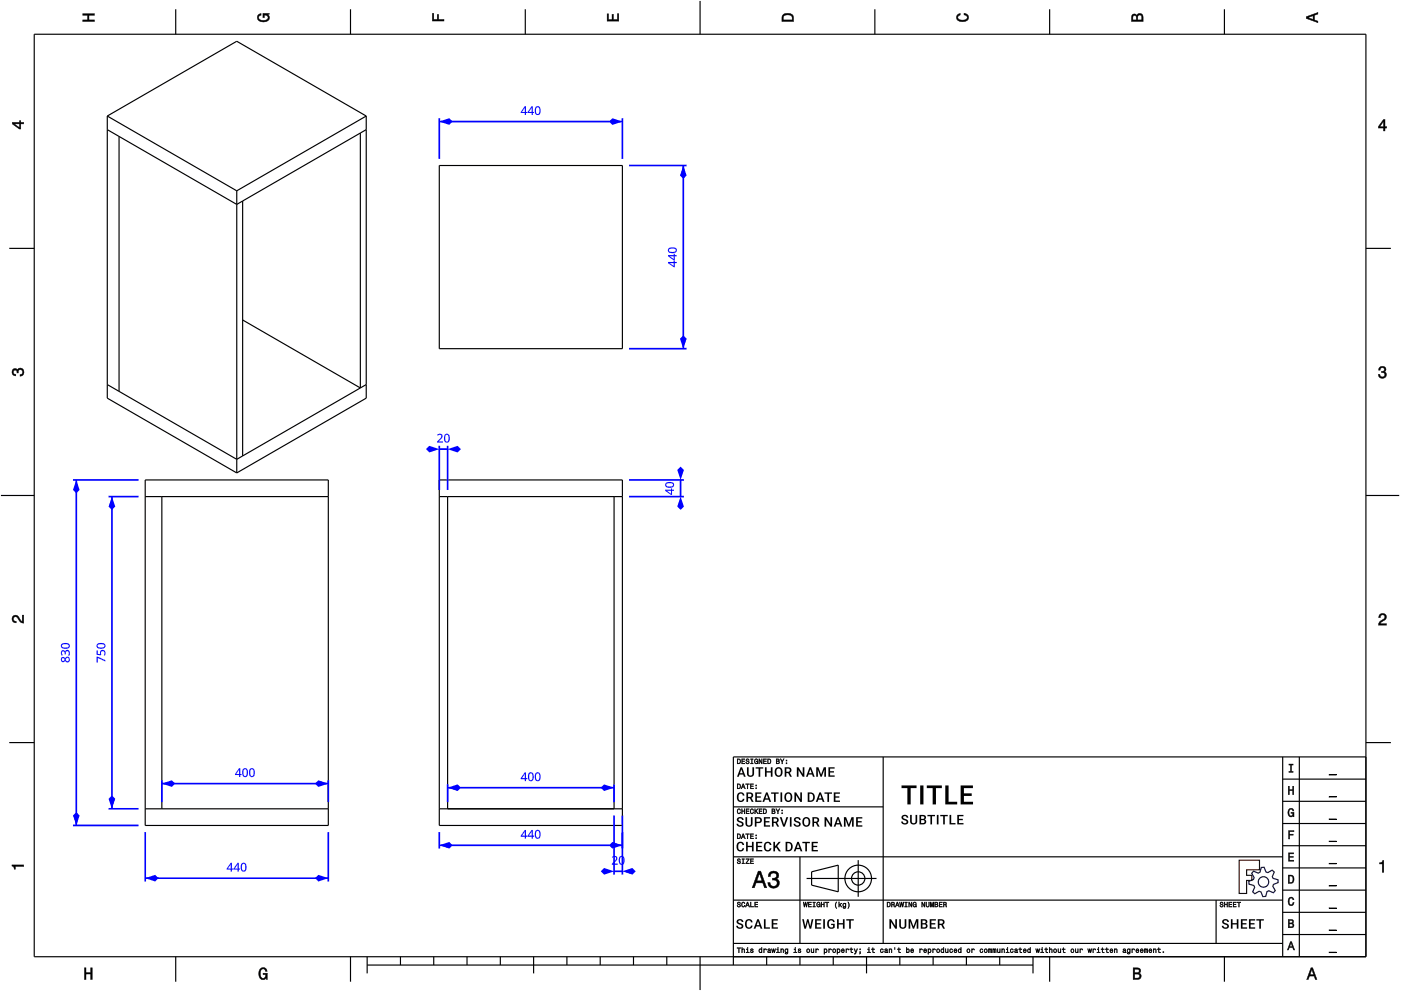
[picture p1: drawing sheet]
<svg xmlns="http://www.w3.org/2000/svg" width="420mm" height="297mm" viewBox="0 0 420 297" stroke-linecap="round" stroke-linejoin="round" font-family="sans-serif">
<g fill="none" stroke="#000" stroke-width=".35">
<path d="M10.3 10.3h399.3v276.5h-399.3zM52.7 2.8v7.5M105.1 2.8v7.5M157.5 2.8v7.5M210 .3v10M262.4 2.8v7.5M314.8 2.8v7.5M367.2 2.8v7.5M32.2 34.8v84.5l38.8 22.5M32.2 34.8l38.8 22.4M32.2 38.9l38.8 22.4 37.1-21.4M108.1 39.9v76.4l-35.3-20.4"/>
<path d="M109.8 34.8v84.5l-38.8 22.5M109.8 34.8l-38.8-22.4-38.8 22.4M109.8 34.8l-38.8 22.4M109.8 38.9l-1.7 1M35.7 40.9v76.4M71 57.2v84.6M131.7 49.6h55v54.9h-55zM2.8 74.4h7.5M72.8 60.3v76.4M409.6 74.4h7.5M32.2 115.3l38.8 22.4 1.8-1M109.8 115.3l-37 21.4"/>
<path d="M.3 148.5h10M43.5 143.9h55v103.5h-55zM43.5 148.8h55M48.5 148.8v93.6M131.7 143.9h55v103.5h-55zM131.7 148.8h55M134.2 148.8v93.6M184.2 148.8v93.6M409.6 148.5h10M2.8 222.6h7.5M264.9 226.9v55.9M384.7 233.5h24.9"/>
<path d="M384.7 226.9v59.9M389.7 226.9v59.9M409.6 222.6h7.5M409.6 226.9h-189.7v62.4M43.5 242.4h55M131.7 242.4h55M219.9 256.8h164.8M219.9 241.8h45M239.9 256.8v26M257.4 257.8v11M384.7 253.5h24.9M384.7 246.8h24.9"/>
<path d="M384.7 240.2h24.9M219.9 269.8h164.8M241.9 263.3h21M243.4 261.3l8-2v8l-8-2zM364.7 269.8v13M384.7 273.5h24.9M384.7 266.8h24.9M384.7 260.1h24.9M52.7 286.8v7.5M105.1 286.8v7.5M110.1 289.3h199.7M110.1 286.8v5"/>
<path d="M120.1 286.8v2.5M130.1 286.8v2.5M140.1 286.8v2.5M150 286.8v2.5M160 286.8v5M170 286.8v2.5M180 286.8v2.5M190 286.8v2.5M200 286.8v2.5M210 286.8v10M219.9 282.8h164.8M229.9 286.8v2.5"/>
<path d="M239.9 286.8v2.5M249.9 286.8v2.5M259.9 286.8v5M269.9 286.8v2.5M279.8 286.8v2.5M289.8 286.8v2.5M299.8 286.8v2.5M309.8 286.8v5M314.8 286.8v7.5M367.2 286.8v7.5M384.7 280.1h24.9"/>
<circle cx="257.4" cy="263.3" r="4"/>
<circle cx="257.4" cy="263.3" r="2"/>
</g>
<g fill="#000">
<path d="M24.8 4.1h3.5v.5h-1.6v1.4h1.6v.4h-3.5v-.4h1.5v-1.4h-1.5z" fill-rule="evenodd"/>
<path d="M77.5 4.4l.8-.3v.5h-.3a.68 .68 0 0 0-.5 .6 .68 .68 0 0 0 .4 .7 1.68 1.68 0 0 0 2.5-.6 .92 .92 0 0 0-1.1-.8v.8h-.5v-1.3h1.9v.3l-.4 .1 .4 .4a1.19 1.19 0 0 1-.9 1.7 1.9 1.9 0 0 1-2.7-1.3z" fill-rule="evenodd"/>
<path d="M129.7 4h.4v1.8h1v-1.4h.4v1.4h1.7v.5h-3.5z" fill-rule="evenodd"/>
<path d="M182.1 4.2h.4v1.7h1v-1.6h.5v1.6h1.2v-1.8h.4v2.2h-3.5z" fill-rule="evenodd"/>
<path d="M234.9 4.3a2.18 2.18 0 0 0-.4 2.1h3.5v-1.1a1.91 1.91 0 0 0-3.1-1zM235.2 4.7l.4-.2a1.44 1.44 0 0 1 2 .8v.7h-2.7l.1-1.1z" fill-rule="evenodd"/>
<path d="M287.1 4.4l.9-.4v.5l-.3 .1a.66 .66 0 0 0-.5 .6 .66 .66 0 0 0 .4 .6l.5 .2a1.58 1.58 0 0 0 2-.8 .9 .9 0 0 0-1-.7v-.5a1.24 1.24 0 0 1 1.4 1 1.24 1.24 0 0 1-1.1 1.4 1.92 1.92 0 0 1-2.6-1.2z" fill-rule="evenodd"/>
<path d="M339.6 4.4l-.3 2h3.5v-1.3a.98 .98 0 0 0-.7-1.1 .98 .98 0 0 0-1.2 .6 .83 .83 0 0 0-1.3-.2zM339.9 4.8l.4-.2 .4 .2 .1 1.2h-1.1zM341.3 4.7l.5-.2a.57 .57 0 0 1 .6 .7v.8h-1.2z" fill-rule="evenodd"/>
<path d="M391.7 5v.5l3.5 1.3v-.5l-1-.3v-1.4l1-.4v-.5zM392.2 5.3l1.6-.6v1.1z" fill-rule="evenodd"/>
<path d="M3.7 36.7v.4l2.1 1.6h.4v-1.6h.9v-.4h-.9v-.5h-.4v.5zM4.3 37.1h1.5v1.2z" fill-rule="evenodd"/>
<path d="M414.9 35.8l-1.5 2.1v.5h1.5v.8h.5v-.8h.5v-.4h-.5v-2.2zM414.9 36.4v1.6h-1.1z" fill-rule="evenodd"/>
<path d="M3.8 110.7a.85 .85 0 0 1 1.4 .2 1.11 1.11 0 0 1 1.6-.4 1.11 1.11 0 0 1 .3 1.6l-.6 .6-.5 .1v-.5a.72 .72 0 0 0 .9-.7 .72 .72 0 0 0-.8-.7 .72 .72 0 0 0-.6 .9h-.4a.62 .62 0 0 0-.4-.8 .62 .62 0 0 0-.8 .4 .62 .62 0 0 0 .5 .8h.3v.5a1.17 1.17 0 0 1-1.1-.7 1.17 1.17 0 0 1 .2-1.3z" fill-rule="evenodd"/>
<path d="M413.7 110.1a1.01 1.01 0 0 1 1.6-.2 1.01 1.01 0 0 1-.1 1.5 1.11 1.11 0 0 1 .4 1.6 1.11 1.11 0 0 1-1.6 .3l-.6-.6v-.5h.4a.72 .72 0 0 0 .7 .9 .72 .72 0 0 0 .7-.8 .72 .72 0 0 0-.9-.6v-.4a.62 .62 0 0 0 .8-.4 .62 .62 0 0 0-.4-.8 .62 .62 0 0 0-.8 .5v.4h-.5z" fill-rule="evenodd"/>
<path d="M3.9 184.7a1.22 1.22 0 0 1 2 .7l.8 .9v-1.9h.4v2.4a2.76 2.76 0 0 1-2.1-1.8 .69 .69 0 0 0-1 .5 .69 .69 0 0 0 .9 .7l-.1 .5a1.19 1.19 0 0 1-1.1-.7 1.19 1.19 0 0 1 .2-1.3z" fill-rule="evenodd"/>
<path d="M413.8 184.2a1.17 1.17 0 0 1 1.9 .3 1.17 1.17 0 0 1-1 1.7l-.8 .7h1.9v.5h-2.4a2.75 2.75 0 0 1 1.8-2.1 .69 .69 0 0 0-.5-1 .69 .69 0 0 0-.8 .8h-.4z" fill-rule="evenodd"/>
<path d="M221.1 227.5v1.5h.5a.77 .77 0 0 0 .6-.8 .77 .77 0 0 0-.6-.7zM221.3 227.6a.57 .57 0 0 1 .6 .6 .57 .57 0 0 1-.6 .6zM222.4 227.5v1.5h1v-.2h-.8v-.5h.7v-.2h-.7v-.5h.8v-.1zM223.8 227.5a.6 .6 0 0 0 .1 .7 .6 .6 0 0 0 .6 .2 .33 .33 0 0 1-.3 .4 .33 .33 0 0 1-.4-.3h-.2a.54 .54 0 0 0 .6 .5 .54 .54 0 0 0 .5-.6 .54 .54 0 0 0-.7-.4 .28 .28 0 0 1 .1-.4 .28 .28 0 0 1 .4 .3h.2l-.1-.2-.2-.3zM225.1 227.5v.1h.3v1.2h-.3v.2h.8v-.2h-.3v-1.2h.3v-.1zM226.4 227.6a.72 .72 0 0 0-.2 1 .72 .72 0 0 0 .9 .3l.2 .1v-.9h-.5v.2h.3l-.2 .5a.52 .52 0 0 1-.6-.6 .52 .52 0 0 1 .7-.4l.3 .1-.3-.5zM227.6 227.5v1.5h.2v-1.3l.5 1.3h.3v-1.5h-.2v1.2l-.6-1.2zM228.9 227.5v1.5h1v-.2h-.8v-.5h.7v-.2h-.7v-.5h.8v-.1zM230.2 227.5v1.5h.5a.77 .77 0 0 0 .6-.8 .77 .77 0 0 0-.6-.7zM230.4 227.6a.57 .57 0 0 1 .6 .6 .57 .57 0 0 1-.6 .6zM232.8 227.5v1.5h.5a.42 .42 0 0 0 .5-.4 .42 .42 0 0 0-.3-.5l.2-.2-.1-.3zM233 227.6h.3a.23 .23 0 0 1 .3 .3 .23 .23 0 0 1-.3 .2h-.3zM233 228.3h.3a.26 .26 0 0 1 .3 .2 .26 .26 0 0 1-.3 .3h-.3zM234 227.5l.5 .9v.6h.2v-.7l.5-.8h-.2l-.4 .7-.4-.7zM235.7 228.6v.4h.3v-.4zM235.7 227.8v.3h.3v-.3z" fill-rule="evenodd"/>
<path d="M221.1 234.9v1.5h.5a.77 .77 0 0 0 .6-.7 .77 .77 0 0 0-.6-.8zM221.3 235.1a.57 .57 0 0 1 .6 .6 .57 .57 0 0 1-.6 .6zM222.8 234.9l-.6 1.5h.2l.2-.4h.6l.1 .4h.2l-.5-1.5zM222.9 235.2l.2 .6h-.4zM223.6 234.9v.2h.5v1.3h.2v-1.3h.4v-.2zM225 234.9v1.5h1v-.1h-.8v-.5h.7v-.2h-.7v-.5h.8v-.2zM226.6 236.1v.3h.3v-.3zM226.6 235.3v.3h.3v-.3z" fill-rule="evenodd"/>
<path d="M386.3 235.7h.4v1h1v-1h.3v2.5h-.3v-1.2h-1v1.2h-.4z" fill-rule="evenodd"/>
<path d="M386.5 229h1.3v.3h-.5v1.9h.5v.3h-1.3v-.3h.5v-1.9h-.5z" fill-rule="evenodd"/>
<path d="M3.6 259.2h3.5v.5h-2.5v.8h-.3a.77 .77 0 0 0-.7-.9z" fill-rule="evenodd"/>
<path d="M221.2 257.5a.6 .6 0 0 0 .1 .7 .6 .6 0 0 0 .6 .2 .33 .33 0 0 1-.3 .4 .33 .33 0 0 1-.4-.4h-.2a.54 .54 0 0 0 .6 .6 .54 .54 0 0 0 .5-.7 .54 .54 0 0 0-.7-.3 .28 .28 0 0 1 .2-.5 .28 .28 0 0 1 .3 .3h.2l-.1-.2-.2-.2zM222.5 257.4v.2h.3v1.1h-.3v.2h.8v-.2h-.3v-1.1h.3v-.2zM223.7 257.4v.2h.8l-.9 1.3h1.1v-.2h-.8l.8-1.3zM225 257.4v1.5h1v-.2h-.8v-.5h.7v-.2h-.7v-.4h.8v-.2z" fill-rule="evenodd"/>
<path d="M221.1 249.9v1.5h.5a.77 .77 0 0 0 .6-.7 .77 .77 0 0 0-.6-.8zM221.3 250.1a.57 .57 0 0 1 .6 .6 .57 .57 0 0 1-.6 .5zM222.8 249.9l-.6 1.5h.2l.2-.4h.6l.1 .4h.2l-.5-1.5zM222.9 250.1l.2 .7h-.4zM223.6 249.9v.2h.5v1.3h.2v-1.3h.4v-.2zM225 249.9v1.5h1v-.2h-.8v-.5h.7v-.2h-.7v-.4h.8v-.2zM226.6 251.1v.3h.3v-.3zM226.6 250.3v.3h.3v-.3z" fill-rule="evenodd"/>
<path d="M221.2 242.6a.72 .72 0 0 0-.2 1 .72 .72 0 0 0 1 .2l.1-.4-.4 .4a.56 .56 0 0 1-.4-.6 .56 .56 0 0 1 .5-.6l.3 .3-.3-.5zM222.4 242.4v1.5h.2v-.7h.6v.7h.2v-1.5h-.2v.6h-.6v-.6zM223.7 242.4v1.5h1v-.2h-.8v-.5h.7v-.1h-.7v-.5h.8v-.2zM225.1 242.6a.72 .72 0 0 0-.2 1 .72 .72 0 0 0 1 .2l.1-.4-.4 .4a.56 .56 0 0 1-.4-.6 .56 .56 0 0 1 .5-.6l.3 .3-.3-.5zM226.3 242.4v1.5h.2l.2-.7 .5 .7h.2l-.6-.8 .6-.7h-.2l-.7 .7v-.7zM227.6 242.4v1.5h1v-.2h-.8v-.5h.7v-.1h-.7v-.5h.8v-.2zM228.9 242.4v1.5h.5a.77 .77 0 0 0 .6-.7 .77 .77 0 0 0-.6-.8zM229.1 242.6a.57 .57 0 0 1 .6 .6 .57 .57 0 0 1-.6 .5zM231.5 242.4v1.5h.5a.42 .42 0 0 0 .5-.3 .42 .42 0 0 0-.3-.5l.2-.2-.1-.4zM231.7 242.6h.3a.23 .23 0 0 1 .3 .2 .23 .23 0 0 1-.3 .3h-.3zM231.7 243.2h.3a.26 .26 0 0 1 .3 .3 .26 .26 0 0 1-.3 .2h-.3zM232.7 242.4l.5 .9v.6h.2v-.6l.5-.9h-.2l-.4 .7-.4-.7zM234.4 243.6v.3h.3v-.3zM234.4 242.8v.3h.3v-.3z" fill-rule="evenodd"/>
<path d="M386.4 255.6h1.6v.3h-1.3v.8h1.2v.3h-1.2v.8h1.3v.3h-1.6z" fill-rule="evenodd"/>
<path d="M386.4 249h1.7v.3h-1.3v.7h1v.3h-1v1.2h-.4z" fill-rule="evenodd"/>
<path d="M386.5 242.6a.85 .85 0 0 1 .9-.3 .85 .85 0 0 1 .6 .8h-.3l-.3-.5a1.04 1.04 0 0 0-.9 .9 1.04 1.04 0 0 0 .7 1.1l.4-.2 .1-.6h-.5v-.3h.9v1.3l-.3-.3-.4 .4a1.2 1.2 0 0 1-1.1-1.9z" fill-rule="evenodd"/>
<path d="M221.2 270.5a.6 .6 0 0 0 .1 .6 .6 .6 0 0 0 .6 .3 .33 .33 0 0 1-.3 .4 .33 .33 0 0 1-.4-.4h-.2a.54 .54 0 0 0 .6 .6 .54 .54 0 0 0 .5-.7 .54 .54 0 0 0-.7-.4 .28 .28 0 0 1 .2-.4 .28 .28 0 0 1 .3 .3h.2l-.1-.2-.2-.2zM222.5 270.5a.72 .72 0 0 0-.2 1 .72 .72 0 0 0 1 .3l.1-.5-.4 .4a.56 .56 0 0 1-.4-.6 .56 .56 0 0 1 .5-.5l.3 .2-.3-.4zM224.1 270.4l-.6 1.5h.2l.2-.5h.6l.1 .5h.2l-.5-1.5zM224.2 270.6l.2 .7h-.4zM225 270.4v1.5h1v-.2h-.8v-1.3zM226.3 270.4v1.5h1v-.2h-.8v-.5h.7v-.2h-.7v-.4h.8v-.2z" fill-rule="evenodd"/>
<path d="M227.4 261.1l-1.8 5h.6l.6-1.5h1.9l.6 1.5h.6l-1.8-5zM227.8 261.8l.7 2.2h-1.5zM230.8 261.5l-.4 1.2h.6a.88 .88 0 0 1 .5-1.1 .88 .88 0 0 1 1.1 .4 .88 .88 0 0 1-.3 1.2h-.7v.6a1.03 1.03 0 0 1 1.4 .6 1.03 1.03 0 0 1-.7 1.3 1.03 1.03 0 0 1-1.3-.7l-.1-.5h-.6a1.68 1.68 0 0 0 2.1 1.7 1.68 1.68 0 0 0 .9-2.6l-.4-.2a1.29 1.29 0 0 0 .6-1.6 1.29 1.29 0 0 0-1.5-.7z" fill-rule="evenodd"/>
<path d="M240.9 270.4l.2 1.5h.2l.2-1.3 .3 1.3h.2l.2-1.5h-.2l-.1 1.3-.3-1.3h-.1l-.3 1.3-.1-1.3zM242.4 270.4v1.5h.9v-.2h-.7v-.5h.7v-.2h-.7v-.4h.7v-.2zM243.8 270.4v.2h.3v1.1h-.3v.2h.7v-.2h-.3v-1.1h.3v-.2zM245 270.5a.72 .72 0 0 0-.2 1 .72 .72 0 0 0 1 .3l.2 .1v-.8h-.6v.2h.4l-.2 .4a.52 .52 0 0 1-.6-.6 .52 .52 0 0 1 .7-.4l.3 .1-.3-.4zM246.2 270.4v1.5h.2v-.7h.6v.7h.2v-1.5h-.2v.6h-.6v-.6zM247.5 270.4v.2h.4v1.3h.2v-1.3h.5v-.2zM250.8 270.3a1.35 1.35 0 0 0 .1 2 1.84 1.84 0 0 1 0-2zM251.5 270.3v1.6h.2l.2-.6 .4 .6h.2l-.5-.8 .5-.4-.8 .5v-.9zM252.9 270.8a.55 .55 0 0 0-.2 .8 .55 .55 0 0 0 .8 .1 .4 .4 0 0 1-.2 .4 .4 .4 0 0 1-.5-.1 .47 .47 0 0 0 .5 .3 .47 .47 0 0 0 .4-.5v-1.1l-.2 .2-.3-.2zM253 271l.1-.1a.39 .39 0 0 1 .4 .4 .39 .39 0 0 1-.5 .3zM254.3 270.3a1.85 1.85 0 0 1 0 2 1.22 1.22 0 0 0 0-2z" fill-rule="evenodd"/>
<path d="M266 270.4v1.5h.5a.77 .77 0 0 0 .6-.8 .77 .77 0 0 0-.6-.7zM266.2 270.6a.57 .57 0 0 1 .7 .5 .57 .57 0 0 1-.7 .6zM267.3 270.4v1.5h.2v-.7a.45 .45 0 0 1 .5 .2 .45 .45 0 0 1 .1 .5l.2-.1-.2-.7a.41 .41 0 0 0 .2-.4 .41 .41 0 0 0-.5-.3zM267.5 270.6h.3a.25 .25 0 0 1 .3 .2 .25 .25 0 0 1-.3 .3h-.3zM269 270.4l-.5 1.5h.2l.1-.5h.6l.2 .5h.2l-.6-1.5zM269.1 270.6l.2 .7h-.4zM269.7 270.4l.3 1.5h.2l.2-1.3 .2 1.3h.2l.3-1.5h-.2l-.2 1.3-.2-1.3h-.2l-.2 1.3-.2-1.3zM271.3 270.4v.2h.3v1.1h-.3v.2h.8v-.2h-.3v-1.1h.3v-.2zM272.5 270.4v1.5h.2v-1.3l.6 1.3h.2v-1.5h-.2v1.2l-.5-1.2zM273.9 270.5a.72 .72 0 0 0-.2 1 .72 .72 0 0 0 .9 .3l.2 .1v-.8h-.5v.2h.3l-.2 .4a.52 .52 0 0 1-.5-.6 .52 .52 0 0 1 .7-.4l.2 .1-.3-.4zM276.4 270.4v1.5h.2v-1.3l.6 1.3h.2v-1.5h-.2v1.2l-.6-1.2zM277.7 270.4v.9a.52 .52 0 0 0 .5 .6 .52 .52 0 0 0 .5-.6v-.9h-.2v.9a.33 .33 0 0 1-.3 .4 .33 .33 0 0 1-.3-.4v-.9zM279 270.4v1.5h.1v-1.4l.3 1.4h.2l.3-1.4v1.4h.1v-1.5h-.2l-.3 1.3-.3-1.3zM280.3 270.4v1.5h.6a.42 .42 0 0 0 .4-.3 .42 .42 0 0 0-.2-.5l.2-.2-.1-.4zM280.5 270.6h.3a.23 .23 0 0 1 .3 .2 .23 .23 0 0 1-.3 .2h-.3zM280.5 271.2h.3a.26 .26 0 0 1 .3 .2 .26 .26 0 0 1-.3 .3h-.3zM281.6 270.4v1.5h1v-.2h-.8v-.5h.7v-.2h-.7v-.4h.8v-.2zM282.9 270.4v1.5h.2v-.7a.45 .45 0 0 1 .5 .2 .45 .45 0 0 1 .1 .5l.2-.1-.2-.7a.41 .41 0 0 0 .2-.4 .41 .41 0 0 0-.5-.3zM283.1 270.6h.3a.25 .25 0 0 1 .3 .2 .25 .25 0 0 1-.3 .3h-.3z" fill-rule="evenodd"/>
<path d="M366 270.5a.6 .6 0 0 0 0 .6 .6 .6 0 0 0 .7 .3 .33 .33 0 0 1-.3 .4 .33 .33 0 0 1-.4-.4h-.2a.54 .54 0 0 0 .6 .6 .54 .54 0 0 0 .5-.7 .54 .54 0 0 0-.8-.4 .28 .28 0 0 1 .2-.4 .28 .28 0 0 1 .4 .3h.2l-.1-.2-.2-.2zM367.2 270.4v1.5h.2v-.7h.6v.7h.2v-1.5h-.2v.6h-.6v-.6zM368.5 270.4v1.5h.9v-.2h-.7v-.5h.7v-.2h-.7v-.4h.7v-.2zM369.8 270.4v1.5h.9v-.2h-.7v-.5h.7v-.2h-.7v-.4h.7v-.2zM371 270.4v.2h.5v1.3h.2v-1.3h.4v-.2z" fill-rule="evenodd"/>
<path d="M386.3 262.3v2.5h.9a1.28 1.28 0 0 0 1-1.3 1.28 1.28 0 0 0-1-1.2zM386.7 262.6a.96 .96 0 0 1 1.1 .9 .96 .96 0 0 1-1.1 1z" fill-rule="evenodd"/>
<path d="M386.3 275.6v2.5h1a.7 .7 0 0 0 .8-.5 .7 .7 0 0 0-.5-.9l.4-.5a.62 .62 0 0 0-.8-.6zM386.7 275.9h.5a.38 .38 0 0 1 .4 .4 .38 .38 0 0 1-.4 .3h-.5zM386.7 276.9h.5a.43 .43 0 0 1 .5 .4 .43 .43 0 0 1-.5 .5h-.5z" fill-rule="evenodd"/>
<path d="M386.5 269.2a.85 .85 0 0 1 1-.3 .85 .85 0 0 1 .6 .8h-.4l-.3-.5a1.05 1.05 0 0 0-.8 .9 1.05 1.05 0 0 0 .6 1.1l.4-.2 .2-.5h.3a.89 .89 0 0 1-.8 1 .89 .89 0 0 1-1-.7z" fill-rule="evenodd"/>
<path d="M413.7 258.6a.77 .77 0 0 0 1-.7h.3v3.5h-.5v-2.4h-.8z" fill-rule="evenodd"/>
<path d="M25.3 290.1h.5v1.4h1.4v-1.4h.5v3.5h-.5v-1.7h-1.4v1.7h-.5z" fill-rule="evenodd"/>
<path d="M78 290.5a1.19 1.19 0 0 1 1.3-.5 1.19 1.19 0 0 1 .8 1.1h-.5l-.1-.3a.68 .68 0 0 0-.6-.4 .68 .68 0 0 0-.6 .4 1.68 1.68 0 0 0 .6 2.5 .92 .92 0 0 0 .8-1.2h-.8v-.4h1.3v1.9h-.3l-.1-.5-.4 .4a1.19 1.19 0 0 1-1.7-.9v-1.5z" fill-rule="evenodd"/>
<path d="M221 284.1v.1h.5v1.4h.2v-1.4h.4v-.1zM222.4 284v1.6h.2v-.9l.3-.2 .2 .2v.9h.2v-.8a.38 .38 0 0 0-.2-.4 .38 .38 0 0 0-.5 .2v-.6zM223.8 284.4l.3 .2v.8l-.4 .2h1l-.4-.2v-1zM224.1 284l.2 .2zM225.2 284.5l-.1 .4 .6 .2a.26 .26 0 0 1-.2 .4 .26 .26 0 0 1-.3-.3h-.2a.42 .42 0 0 0 .6 .4 .42 .42 0 0 0 .1-.7l-.5-.2 .3-.2 .4 .2-.1-.2zM227.7 284.5a.54 .54 0 0 0-.2 .8 .54 .54 0 0 0 .8 .1l.2 .2v-1.6h-.2v.6l-.3-.2zM227.8 284.6h.1a.39 .39 0 0 1 .4 .4 .39 .39 0 0 1-.5 .3zM229 284.4v1.2h.2l.1-1 .6 .2a.38 .38 0 0 0-.3-.4 .38 .38 0 0 0-.4 .2zM230.4 284.5l-.2 .2 .6-.2 .1 .3a.42 .42 0 0 0-.7 .2 .42 .42 0 0 0 .3 .6l.7-.2-.2-1zM230.4 285.2a.25 .25 0 0 1 .5 0 .25 .25 0 0 1-.5 0zM231.3 284.4l.3 1.2h.2l.2-1 .1 1h.2l.3-1.2h-.2l-.2 1-.1-1h-.2l-.2 1-.2-1zM232.9 284.4l.3 .2v.8l-.4 .2h1l-.4-.2v-1zM233.2 284l.2 .2zM234.1 284.4v1.2h.2v-.9l.3-.2 .2 .2v.9h.2v-.8a.38 .38 0 0 0-.2-.4 .38 .38 0 0 0-.5 .2zM235.5 284.5a.55 .55 0 0 0-.2 .8 .55 .55 0 0 0 .8 .1 .4 .4 0 0 1-.2 .4 .4 .4 0 0 1-.5-.1 .47 .47 0 0 0 .5 .3 .47 .47 0 0 0 .4-.5v-1.1l-.2 .2-.3-.2zM235.6 284.6h.1a.39 .39 0 0 1 .4 .4 .39 .39 0 0 1-.5 .3zM238.1 284.4l.3 .2v.8l-.4 .2h1l-.4-.2v-1zM238.4 284l.2 .2zM239.4 284.5v.4l.6 .2a.26 .26 0 0 1-.2 .4 .26 .26 0 0 1-.3-.3h-.2a.42 .42 0 0 0 .6 .4 .42 .42 0 0 0 .1-.7l-.5-.2 .3-.2 .4 .2-.1-.2zM241.9 285a.57 .57 0 0 0 1.1 0 .57 .57 0 0 0-1.1 0zM242.1 284.6h.1a.39 .39 0 0 1 .5 .4 .39 .39 0 0 1-.6 .3zM243.2 284.4v.8a.38 .38 0 0 0 .3 .4 .38 .38 0 0 0 .4-.2l.2 .2v-1.2h-.2v.8l-.3 .2-.2-.1v-.9zM244.6 284.4v1.2h.2l.1-1 .6 .2a.38 .38 0 0 0-.3-.4 .38 .38 0 0 0-.4 .2zM247.1 284.4v1.6h.2l.1-.5a.53 .53 0 0 0 .7-.5 .53 .53 0 0 0-.8-.4zM247.4 284.6h.1a.39 .39 0 0 1 .4 .4 .39 .39 0 0 1-.5 .3zM248.5 284.4v1.2h.2l.1-1 .6 .2a.38 .38 0 0 0-.3-.4 .38 .38 0 0 0-.4 .2zM249.7 285a.57 .57 0 0 0 1.1 0 .57 .57 0 0 0-1.1 0zM249.9 284.6h.1a.39 .39 0 0 1 .5 .4 .39 .39 0 0 1-.6 .3zM251 284.4v1.6h.2l.1-.5a.53 .53 0 0 0 .7-.5 .53 .53 0 0 0-.8-.4zM251.3 284.6h.1a.39 .39 0 0 1 .4 .4 .39 .39 0 0 1-.5 .3zM252.4 284.5a.57 .57 0 0 0-.1 .9 .57 .57 0 0 0 .9 0v-.2l-.5 .2-.2-.4h.7l-.1-.5-.3-.1zM252.6 284.6l.3-.1 .1 .4h-.5zM253.7 284.4v1.2h.2l.1-1 .6 .2a.38 .38 0 0 0-.3-.4 .38 .38 0 0 0-.4 .2zM255.2 284.1v.3l-.4 .2h.4v.9l.6 .1-.4-.5v-.5h.4v-.2h-.4v-.3zM256.1 284.4l.5 1.2-.4 .4h.3l.7-1.6h-.2l-.3 1-.4-1zM257.8 284.4v.3h.3v-.3zM257.8 285.2l.2 .4-.2 .4 .3-.4v-.4zM260.2 284.4l.3 .2v.8l-.4 .2h1l-.4-.2v-1zM260.5 284l.2 .2zM261.7 284.1v.3l-.4 .2h.4v.9l.6 .1-.4-.5v-.5h.4v-.2h-.4v-.3zM264.1 284.5a.57 .57 0 0 0-.1 .9 .57 .57 0 0 0 .9-.1l-.1-.2a.32 .32 0 0 1-.5 .1 .32 .32 0 0 1 0-.5 .32 .32 0 0 1 .4 .1h.2l-.2-.4zM265.4 284.5l-.1 .2 .5-.2 .1 .3a.42 .42 0 0 0-.6 .2 .42 .42 0 0 0 .3 .6l.7-.2-.2-1zM265.5 285.2a.25 .25 0 0 1 .5 0 .25 .25 0 0 1-.5 0zM266.6 284.4v1.2h.2v-.9l.3-.2 .2 .2v.9h.2v-.8a.38 .38 0 0 0-.3-.4 .38 .38 0 0 0-.4 .2zM268.3 284l.1 .6zM269.5 284.1v.3l-.4 .2h.4v.9l.6 .1-.5-.5v-.5h.5v-.2h-.5v-.3zM271.8 284v1.6l.2-.2a.49 .49 0 0 0 .8-.4 .49 .49 0 0 0-.8-.4v-.6zM272.1 284.6h.1a.39 .39 0 0 1 .4 .4 .39 .39 0 0 1-.5 .3zM273.2 284.5a.57 .57 0 0 0-.1 .9 .57 .57 0 0 0 .8 0l.1-.2-.6 .2-.1-.4h.7l-.1-.5-.4-.1zM273.3 284.6l.4-.1 .1 .4h-.5zM275.8 284.4v1.2h.2v-1l.7 .2a.38 .38 0 0 0-.3-.4 .38 .38 0 0 0-.5 .2zM277.1 284.5a.57 .57 0 0 0-.1 .9 .57 .57 0 0 0 .8 0l.1-.2-.6 .2-.1-.4h.7l-.1-.5-.4-.1zM277.2 284.6l.4-.1 .1 .4h-.5zM278.3 284.4v1.6h.2v-.5a.53 .53 0 0 0 .8-.5 .53 .53 0 0 0-.8-.4zM278.6 284.6a.39 .39 0 0 1 .5 .4 .39 .39 0 0 1-.5 .3zM279.7 284.4v1.2h.2v-1l.7 .2a.38 .38 0 0 0-.3-.4 .38 .38 0 0 0-.5 .2zM280.8 285a.6 .6 0 0 0 1.2 0 .6 .6 0 0 0-1.2 0zM281.1 284.6h.1a.39 .39 0 0 1 .4 .4 .39 .39 0 0 1-.5 .3zM282.2 284.5a.54 .54 0 0 0-.1 .8 .54 .54 0 0 0 .8 .1l.2 .2v-1.6h-.2v.6l-.3-.2zM282.4 284.6h.1a.39 .39 0 0 1 .4 .4 .39 .39 0 0 1-.5 .3zM283.5 284.4v.8a.38 .38 0 0 0 .3 .4 .38 .38 0 0 0 .4-.2l.2 .2v-1.2h-.2v.8l-.3 .2-.2-.1v-.9zM284.9 284.5a.57 .57 0 0 0-.1 .9 .57 .57 0 0 0 .9-.1l-.2-.2a.32 .32 0 0 1-.4 .1 .32 .32 0 0 1 0-.5 .32 .32 0 0 1 .4 .1h.2l-.3-.4zM286.2 284.5a.57 .57 0 0 0-.1 .9 .57 .57 0 0 0 .8 0l.1-.2-.6 .2-.1-.4h.7l-.1-.5-.4-.1zM286.3 284.6l.4-.1 .1 .4h-.5zM287.4 284.5a.54 .54 0 0 0-.1 .8 .54 .54 0 0 0 .8 .1l.2 .2v-1.6h-.2v.6l-.3-.2zM287.6 284.6h.1a.39 .39 0 0 1 .4 .4 .39 .39 0 0 1-.5 .3zM289.9 285a.6 .6 0 0 0 1.2 0 .6 .6 0 0 0-1.2 0zM290.2 284.6h.1a.39 .39 0 0 1 .4 .4 .39 .39 0 0 1-.5 .3zM291.4 284.4v1.2h.1l.1-1 .7 .2a.38 .38 0 0 0-.3-.4 .38 .38 0 0 0-.5 .2zM294 284.5a.57 .57 0 0 0-.1 .9 .57 .57 0 0 0 .9-.1l-.2-.2a.32 .32 0 0 1-.4 .1 .32 .32 0 0 1-.1-.5 .32 .32 0 0 1 .5 .1h.2l-.3-.4zM295.1 285a.6 .6 0 0 0 1.2 0 .6 .6 0 0 0-1.2 0zM295.4 284.6h.1a.39 .39 0 0 1 .4 .4 .39 .39 0 0 1-.5 .3zM296.4 284.4v1.2h.2l.1-1.1 .2 1.1h.1l.2-1.1 .1 1.1h.2l-.2-1.2zM297.7 284.4v1.2h.2l.1-1.1 .2 1.1h.1l.2-1.1 .1 1.1h.2l-.2-1.2zM299.1 284.4v.8a.38 .38 0 0 0 .2 .4 .38 .38 0 0 0 .5-.2l.2 .2v-1.2h-.2v.8l-.3 .2-.2-.1v-.9zM300.4 284.4v1.2h.2v-.9l.3-.2 .2 .2v.9h.2v-.8a.38 .38 0 0 0-.3-.4 .38 .38 0 0 0-.4 .2zM301.8 284.4l.3 .2v.8l-.4 .2h1l-.4-.2v-1zM302.1 284l.2 .2zM303.1 284.5a.57 .57 0 0 0-.1 .9 .57 .57 0 0 0 .9-.1l-.2-.2a.32 .32 0 0 1-.4 .1 .32 .32 0 0 1-.1-.5 .32 .32 0 0 1 .5 .1h.2l-.3-.4zM304.4 284.5l-.1 .2 .5-.2 .1 .3a.42 .42 0 0 0-.6 .2 .42 .42 0 0 0 .3 .6l.7-.2-.3-1zM304.4 285.2a.25 .25 0 0 1 .5 0 .25 .25 0 0 1-.5 0zM305.8 284.1v.3l-.3 .2h.3l.1 .9 .6 .1-.5-.5v-.5h.5v-.2h-.5v-.3zM307 284.5a.57 .57 0 0 0-.1 .9 .57 .57 0 0 0 .8 0l.1-.2-.6 .2-.2-.4h.8l-.1-.5-.4-.1zM307.1 284.6l.3-.1 .2 .4h-.6zM308.2 284.5a.54 .54 0 0 0-.1 .8 .54 .54 0 0 0 .8 .1l.2 .2v-1.6h-.2v.6l-.3-.2zM308.4 284.6h.1a.39 .39 0 0 1 .4 .4 .39 .39 0 0 1-.5 .3zM310.6 284.4l.3 1.2h.1l.2-1 .2 1h.2l.3-1.2h-.2l-.2 1-.2-1h-.2l-.1 1-.2-1zM312.2 284.4l.3 .2v.8l-.4 .2h.9l-.3-.2v-1zM312.5 284l.2 .2zM313.6 284.1v.3l-.3 .2h.3l.1 .9 .6 .1-.5-.5v-.5h.5v-.2h-.5v-.3zM314.7 284v1.6h.2v-.9l.3-.2 .2 .2v.9h.2v-.8a.38 .38 0 0 0-.3-.4 .38 .38 0 0 0-.4 .2v-.6zM315.9 285a.6 .6 0 0 0 1.2 0 .6 .6 0 0 0-1.2 0zM316.2 284.6h.1a.39 .39 0 0 1 .4 .4 .39 .39 0 0 1-.5 .3zM317.3 284.4v.8a.38 .38 0 0 0 .2 .4 .38 .38 0 0 0 .5-.2l.2 .2v-1.2h-.2v.8l-.3 .2-.2-.1v-.9zM318.8 284.1v.3l-.3 .2h.3l.1 .9 .5 .1-.4-.5v-.5h.4v-.2h-.4v-.3zM321.1 285a.6 .6 0 0 0 1.2 0 .6 .6 0 0 0-1.2 0zM321.4 284.6h.1a.39 .39 0 0 1 .4 .4 .39 .39 0 0 1-.5 .3zM322.5 284.4v.8a.38 .38 0 0 0 .2 .4 .38 .38 0 0 0 .5-.2l.2 .2v-1.2h-.2l-.1 .8-.2 .2-.2-.1v-.9zM323.8 284.4v1.2h.2l.1-1 .6 .2a.38 .38 0 0 0-.3-.4 .38 .38 0 0 0-.4 .2zM326.2 284.4l.3 1.2h.1l.2-1 .2 1h.2l.3-1.2h-.2l-.2 1-.2-1h-.2l-.2 1-.1-1zM327.7 284.4v1.2h.2l.1-1 .6 .2a.38 .38 0 0 0-.3-.4 .38 .38 0 0 0-.4 .2zM329.1 284.4l.3 .2v.8l-.4 .2h.9l-.4-.2v-1zM329.3 284l.2 .2zM330.5 284.1v.3l-.3 .2h.3l.1 .9 .5 .1-.4-.5v-.5h.4v-.2h-.4v-.3zM331.8 284.1v.3l-.3 .2h.3l.1 .9 .5 .1-.4-.5v-.5h.4v-.2h-.4v-.3zM333 284.5a.57 .57 0 0 0-.1 .9 .57 .57 0 0 0 .8 0l.1-.2-.6 .2-.2-.4h.8l-.1-.5-.4-.1zM333.1 284.6l.3-.1 .2 .4h-.6zM334.2 284.4v1.2h.1l.1-.9 .3-.2 .2 .2v.9h.2v-.8a.38 .38 0 0 0-.3-.4 .38 .38 0 0 0-.5 .2zM336.9 284.5l-.1 .2 .5-.2 .1 .3a.42 .42 0 0 0-.6 .2 .42 .42 0 0 0 .3 .6l.6-.2-.2-1zM336.9 285.2a.25 .25 0 0 1 .5 0 .25 .25 0 0 1-.5 0zM338.1 284.5a.55 .55 0 0 0-.1 .8 .55 .55 0 0 0 .8 .1 .4 .4 0 0 1-.3 .4 .4 .4 0 0 1-.5-.1 .47 .47 0 0 0 .6 .3 .47 .47 0 0 0 .4-.5v-1.1l-.2 .2-.4-.2zM338.3 284.6a.39 .39 0 0 1 .5 .4 .39 .39 0 0 1-.5 .3zM339.4 284.4v1.2h.2l.1-1 .6 .2a.38 .38 0 0 0-.3-.4 .38 .38 0 0 0-.4 .2zM340.8 284.5a.57 .57 0 0 0-.1 .9 .57 .57 0 0 0 .8 0l.1-.2-.6 .2-.2-.4h.8l-.1-.5-.4-.1zM340.9 284.6l.3-.1 .2 .4h-.6zM342.1 284.5a.57 .57 0 0 0-.1 .9 .57 .57 0 0 0 .8 0l.1-.2-.6 .2-.2-.4h.8l-.1-.5-.4-.1zM342.2 284.6l.3-.1 .2 .4h-.6zM343.2 284.4v1.2h.2l.1-1.1 .1 1.1h.2l.1-1.1 .2 1.1h.1l-.1-1.2zM344.7 284.5a.57 .57 0 0 0-.1 .9 .57 .57 0 0 0 .8 0l.1-.2-.6 .2-.2-.4h.8l-.2-.5-.3-.1zM344.8 284.6l.3-.1 .2 .4h-.6zM345.9 284.4v1.2h.1l.1-.9 .2-.2 .3 .2v.9h.2v-.8a.38 .38 0 0 0-.3-.4 .38 .38 0 0 0-.5 .2zM347.4 284.1v.3l-.3 .2h.3l.1 .9 .5 .1-.4-.5v-.5h.4v-.2h-.4v-.3zM348.7 285.2v.4h.3v-.4z" fill-rule="evenodd"/>
<path d="M339.8 290.1v3.5h1.3a.98 .98 0 0 0 1.1-.7 .98 .98 0 0 0-.6-1.2 .86 .86 0 0 0 .5-1 .86 .86 0 0 0-1-.6zM340.3 290.5h.7a.53 .53 0 0 1 .6 .6 .53 .53 0 0 1-.6 .4h-.7zM340.3 292h.7a.61 .61 0 0 1 .8 .5 .61 .61 0 0 1-.7 .7h-.8z" fill-rule="evenodd"/>
<path d="M387 282.2l-.9 2.5h.3l.3-.7h1l.2 .7h.4l-.9-2.5zM387.2 282.6l.4 1.1h-.8z" fill-rule="evenodd"/>
<path d="M393.2 290.1l-1.3 3.5h.4l.4-1h1.4l.4 1h.4l-1.2-3.5zM393.4 290.6l.6 1.5h-1.1z" fill-rule="evenodd"/>
</g>
<g fill="#000">
<path d="M24.8 4.1v.5l1.5-.1v1.5h-1.5v.4h3.5v-.4h-1.7v-1.5l1.7 .1v-.5zM24.8 4h3.6v.6h-1.7v1.4l1.7-.1v.6h-3.6v-.6h1.5v-1.3h-1.5z"/>
<path d="M77.5 4.4l-.4 .8 .2 .6 .9 .7h1.6l.9-.7v-1l-.6-.5h.6v-.3h-1.9v1.3h.5l-.1-.9 .6 .1 .6 .4v.8l-.8 .4-1.7-.2-.3-.2-.1-.7 .8-.4v-.5zM77.4 4.4l1-.4v.6l-.8 .4v.6l.8 .5h1.2l.7-.5v-.6l-1-.5v.9h-.5v-1.5h2v.4l-.5 .1 .6 .6-.1 .9-1 .7h-1.6l-1-.8-.1-.6z"/>
<path d="M129.7 4v2.3h3.5v-.5l-1.7 .1v-1.5h-.4l.1 1.5h-1.2l.1-1.9zM129.6 4h.5v1.8h1v-1.5h.5l-.1 1.5h1.7v.6h-3.6z"/>
<path d="M182.1 4.2v2.1h3.5v-2.2h-.4v1.8h-1.3v-1.6h-.4l.1 1.6h-1.2l.1-1.7zM182 4.1h.6l-.1 1.8h1v-1.7h.5v1.7h1.2l-.1-1.8h.5v2.3h-3.6z"/>
<path d="M234.9 4.3l-.4 .7v1.4h3.5l-.1-1.7-.4-.4-1.3-.3zM234.9 4.3l1.3-.4 1.4 .4 .3 .4 .2 1.8h-3.7l.1-1.5zM235.2 4.6l1-.2 1.1 .2 .3 .3v1.1h-2.8l.1-1.1zM235.2 4.7l-.2 .2-.1 1.1h2.7l-.1-1.1-.3-.2-1-.2z"/>
<path d="M287.1 4.4l-.3 .8 .1 .6 1 .6h1.5l1-.6v-1l-.7-.7-.6-.1v.5l.8 .2 .2 .5-.1 .4-.7 .4-1.7-.1-.3-.3-.1-.6 .8-.5v-.5zM287.1 4.4l.9-.5v.7l-.7 .4v.6l.8 .4h1.2l.4-.2 .4-.6-.3-.5-.8-.2v-.6l.7 .2 .8 .6-.1 1.1-.9 .7h-1.6l-1-.7-.1-.6z"/>
<path d="M339.6 4.4l-.3 2h3.5v-1.7l-.6-.6-1 .1-.2 .6-.6-.6zM339.5 4.4l1-.3 .4 .5 .6-.6h.7l.6 .6 .1 1.9h-3.6zM339.8 4.7l.5-.1 .4 .2 .1 1.2h-1.1zM339.9 4.8l-.2 1.2h1.1l-.1-1.2-.4-.2zM341.3 4.6l.5-.2 .5 .2 .2 1.4h-1.4zM341.3 4.7l-.1 1.3h1.2l-.1-1.3-.5-.2z"/>
<path d="M391.7 5v.5l3.5 1.3v-.5l-1.1-.3v-1.5l1.1-.3v-.5zM391.7 5l3.6-1.4v.7l-1.1 .3v1.4l1.1 .3v.6l-3.6-1.3zM392 5.3l1.9-.7v1.3zM392.3 5.2l1.5 .6v-1.1z"/>
<path d="M3.7 36.7v.4l2.1 1.6h.4v-1.6h.9v-.4l-.9 .1v-.6h-.4l.1 .6zM3.6 36.6l2.2 .1v-.6h.5l-.1 .6 1-.1v.6l-1-.1 .1 1.6h-.5l-2.2-1.5zM4.1 37.1h1.8v1.3zM4.3 37.1l1.5 1.2v-1.2z"/>
<path d="M414.9 35.8l-1.5 2.1v.5l1.6-.1-.1 .9h.5l-.1-.9 .6 .1v-.4h-.6l.1-2.2zM414.9 35.8h.5v2.2l.5-.1v.5h-.5v.9h-.6l.1-.9h-1.6v-.5zM415 36.2v1.8h-1.3zM414.8 36.4l-1 1.6h1.1z"/>
<path d="M3.8 110.7l-.1 1.3 .5 .6 .5 .1v-.5l-.6-.1-.2-.6 .2-.5 .4-.1 .5 .2 .1 .7h.4v-.6l.3-.4 .8 .2 .2 .9-.4 .4h-.4v.5l.5-.1 .6-.6v-1.1l-.6-.6-.7-.1-.6 .7-.2-.4-.5-.2zM3.8 110.7l.7-.3 .5 .1 .2 .4 .6-.6h.8l.6 .7v1.1l-.7 .6-.6 .1v-.6h.4l.4-.3-.1-.9-.8-.2-.3 .4 .1 .7h-.6v-.8l-.5-.2-.4 .2-.1 .4 .2 .6 .6 .1v.5h-.6l-.6-.7z"/>
<path d="M413.7 110.1l-.3 .9h.5v-.4l.3-.4 .9 .1 .1 .7-.4 .3h-.5v.4l.9 .1 .2 .5-.5 .7-.9-.2-.2-.6h-.4v.5l.6 .6h1.1l.4-.2 .3-.8-.1-.5-.6-.4 .5-.2v-.9l-.6-.4-.5-.1zM413.7 110l.9-.3 .8 .3 .3 .3-.1 .9-.4 .2 .5 .3 .2 .6-.4 .9-.4 .2h-1.1l-.6-.6-.1-.6h.6l.1 .6 .6 .2 .5-.2 .2-.5-.2-.5h-.8v-.6l.5 .1 .3-.3-.1-.6-.7-.1-.4 .3v.4h-.5z"/>
<path d="M3.9 184.7l-.3 .8 .3 .9 1 .3v-.5l-.7-.1-.3-.5 .2-.6 .5-.2 .7 .3 .9 1.4 .9 .3v-2.4h-.4v2l-.5-.4-.9-1.4-.7-.2zM3.8 184.7l.8-.4 .7 .2 .9 1.5 .5 .3-.1-2h.6v2.5l-1.1-.2-.9-1.5-.6-.2-.4 .1-.2 .6 .2 .5 .7 .1v.6l-1-.4-.4-.9z"/>
<path d="M413.8 184.2l-.3 .9h.4l.2-.6 .5-.3 .6 .2 .2 .5-.3 .6-1.4 1-.3 .9h2.4v-.5l-2 .1 .3-.5 1.3-.7 .4-.9-.1-.4-.6-.6h-.9zM413.8 184.1l.8-.3 .9 .3 .3 .4-.1 1.1-1.5 .9-.3 .4h2v.5h-2.6l.3-1 1.4-.9 .3-.6-.2-.4-.5-.2-.5 .2-.1 .7h-.6z"/>
<path d="M221.1 227.5v1.5l.7-.1 .3-.4v-.8l-.4-.2zM221 227.4h.7l.4 .3 .1 .8-.4 .5h-.8zM221.2 227.6l.7 .1 .1 .8-.2 .3h-.6zM221.3 227.6v1.2l.4-.1 .1-.9zM222.4 227.5v1.5h1v-.2h-.8v-.6h.7h-.7v-.6h.8v-.1zM222.4 227.4h1v.3l-.8-.1v.5l.8-.1v.3h-.8v.5l.8-.1v.3h-1zM223.8 227.5v.6l.8 .4-.3 .4-.4-.1-.1-.3h-.2l.1 .2 .3 .3h.4l.3-.7-.9-.5 .2-.3 .4 .1 .1 .3h.2l-.1-.2-.2-.3zM223.8 227.5l.6-.1 .3 .3v.3h-.3l-.2-.4-.3 .2 .8 .5v.4l-.3 .3h-.5l-.3-.3v-.3h.3v.3l.3 .1 .3-.3-.8-.5zM225.1 227.5v.1h.3v1.2h-.3v.2h.8v-.2h-.4v-1.2h.4v-.1zM225 227.4h.9v.3h-.3v1.1l.3-.1v.3h-.9v-.3h.4v-1.1l-.4 .1zM226.4 227.6l-.2 .6 .2 .6 .5 .2 .3-.4 .1 .4v-.9h-.5v.2h.4l-.3 .5h-.3l-.2-.3 .1-.8 .4-.2 .4 .4-.2-.4-.3-.1zM226.3 227.6l.5-.3 .4 .2 .2 .5-.8-.4-.2 .9 .5 .3 .2-.5-.4 .1v-.3h.7v.9h-.2v-.2l-.4 .3-.5-.3-.2-.6zM227.6 227.5v1.5h.2v-1.3l.5 1.3h.3v-1.5h-.2l-.1 1.2-.5-1.2zM227.5 227.4h.4l.5 1.3-.1-1.3h.3v1.6h-.3l-.5-1.3v1.3h-.3zM228.9 227.5v1.5h1v-.2h-.8v-.6h.7h-.7v-.6h.8v-.1zM228.9 227.4h1v.3l-.8-.1v.5l.8-.1v.3h-.8v.5l.8-.1v.3h-1zM230.2 227.5v1.5l.7-.1 .3-.4v-.8l-.4-.2zM230.1 227.4h.7l.4 .3 .1 .8-.4 .5h-.8zM230.3 227.6l.7 .1 .1 .8-.2 .3h-.6zM230.4 227.6v1.2l.4-.1 .1-.9zM232.8 227.5v1.5l.7-.1 .3-.5-.4-.2 .3-.2v-.3zM232.7 227.4h.8l.3 .2-.3 .5 .4 .3-.2 .5-1 .1zM232.9 227.6h.6l.1 .4-.7 .1zM233 227.6v.5l.5-.1v-.3zM232.9 228.2l.7 .1v.5h-.7zM233 228.3v.5l.5-.1v-.4zM234 227.5l.6 .8-.1 .7h.2l-.1-.7 .6-.8h-.2l-.4 .8-.4-.8zM233.9 227.4h.4l.3 .8 .3-.8h.4l-.6 .9 .1 .7h-.4l.1-.6zM235.7 228.6v.4h.3v-.4zM235.7 228.6h.4v.4h-.4zM235.7 227.8v.3h.3v-.3zM235.7 227.7h.4v.5h-.4z"/>
<path d="M221.1 234.9v1.5h.7l.3-.4v-.8l-.4-.2zM221 234.9h.7l.4 .3 .1 .8-.4 .5h-.8zM221.2 235.1l.7 .1 .1 .8-.2 .3h-.6zM221.3 235.1v1.2l.4-.1 .1-.9zM222.8 234.9l-.6 1.5h.2l.1-.5h.7l.1 .5h.2l-.5-1.5zM222.7 234.9h.3l.6 1.6h-.3l-.1-.5h-.6l-.1 .5h-.4zM222.9 235l.3 .9h-.6zM222.8 235.2l-.1 .6h.4zM223.6 234.9v.2h.5v1.3h.2l-.1-1.3h.5v-.2zM223.6 234.9h1.2v.3l-.5-.1v1.4h-.3l.1-1.4-.5 .1zM225 234.9v1.5h1v-.1h-.8v-.6h.7l-.7-.1v-.5h.8v-.2zM225 234.9h1v.3l-.8-.1v.5l.8-.1v.3h-.8v.5l.8-.1v.3h-1zM226.6 236.1v.3h.3v-.3zM226.6 236.1h.4v.4h-.4zM226.6 235.3v.3h.3v-.3zM226.6 235.2h.4v.5h-.4z"/>
<path d="M386.3 235.7v2.5h.4l-.1-1.3h1.1v1.3h.3v-2.5h-.3v1.1h-1.1l.1-1.1zM386.3 235.6h.4v1.1h1l-.1-1.1h.5v2.6h-.5v-1.2h-.9v1.2h-.4z"/>
<path d="M386.5 229v.3h.6v2l-.6-.1v.3h1.3v-.3l-.5 .1v-2h.5v-.3zM386.5 228.9h1.4v.5h-.6v1.8l.6-.1v.5h-1.4v-.5h.5v-1.8l-.5 .1z"/>
<path d="M398.6 238.8v.2h2.1v-.2zM398.5 238.7h2.3v.4h-2.3z"/>
<path d="M398.6 232.1v.3h2.1v-.3zM398.5 232h2.3v.4h-2.3z"/>
<path d="M3.6 259.2v.4l.6 .2 .1 .7h.3v-.9l2.5 .1v-.5zM3.5 259.2h3.7v.6l-2.6-.1 .1 .9h-.5l-.1-.7-.6-.3z"/>
<path d="M221.2 257.5v.6l.8 .4-.3 .3-.4-.1-.1-.3h-.2l.1 .2 .3 .3h.4l.3-.6-.9-.5 .2-.3 .4 .1 .1 .2h.2l-.1-.2-.2-.2zM221.2 257.4l.6-.1 .3 .3v.3h-.3l-.1-.3-.4 .1 .1 .3 .7 .3v.4l-.3 .3h-.5l-.3-.3v-.4h.3v.4l.3 .1 .3-.3-.8-.5zM222.5 257.4v.2l.3-.1v1.3l-.3-.1v.2h.8v-.2l-.4 .1v-1.3l.4 .1v-.2zM222.4 257.3h.9v.3h-.3v1.1h.3v.3h-.9v-.3h.4v-1.1h-.4zM223.7 257.4v.2l.9-.1-1 1.4h1.1v-.2l-.9 .1 .9-1.4zM223.6 257.3h1.2l-.9 1.4h.9v.3h-1.2l.9-1.4h-.9zM225 257.4v1.5h1v-.2l-.8 .1v-.7h.7h-.7v-.6l.8 .1v-.2zM225 257.3h1v.3h-.8v.4h.8v.3l-.8-.1v.5h.8v.3h-1z"/>
<path d="M221.1 249.9v1.5h.7l.3-.4v-.8l-.4-.3zM221 249.9h.7l.4 .3 .1 .8-.4 .4-.8 .1zM221.2 250l.7 .2 .1 .7-.2 .4h-.6zM221.3 250.1v1.1h.4l.1-1zM222.8 249.9l-.6 1.5h.2l.1-.5h.7l.1 .5h.2l-.5-1.5zM222.7 249.8h.3l.6 1.7h-.3l-.1-.5h-.6l-.1 .5h-.4zM222.9 249.9l.3 1h-.6zM222.8 250.2l-.1 .6h.4zM223.6 249.9v.2l.5-.1v1.4h.2l-.1-1.4 .5 .1v-.2zM223.6 249.9h1.2v.3l-.5-.1v1.4h-.3l.1-1.4-.5 .1zM225 249.9v1.5h1v-.2l-.8 .1v-.6h.7l-.7-.1v-.6l.8 .1v-.2zM225 249.9h1v.3l-.8-.1v.4h.8v.3l-.8-.1v.5h.8v.3h-1zM226.6 251.1v.3h.3v-.3zM226.6 251h.4v.5h-.4zM226.6 250.3v.3h.3v-.3zM226.6 250.2h.4v.4h-.4z"/>
<path d="M221.2 242.6l-.1 .9 .3 .4h.4l.3-.5h-.2l-.2 .4h-.3l-.2-.9 .4-.4 .3 .4 .2-.1-.3-.4zM221.1 242.6l.5-.3 .5 .3 .1 .3h-.3l-.3-.3-.3 .3 .2 .8h.3l.1-.4h.3l-.4 .7-.7-.2-.1-.6zM222.4 242.4v1.5h.2l-.1-.7h.7v.7h.2v-1.5h-.2v.7h-.7l.1-.7zM222.3 242.4h.3v.6h.6l-.1-.6h.3v1.6h-.3v-.8h-.5v.8h-.3zM223.7 242.4v1.5h1v-.2l-.8 .1v-.6h.7l-.7-.1v-.6l.8 .1v-.2zM223.7 242.4h1v.3l-.8-.1v.5l.8-.1v.3l-.8-.1v.5h.8v.3h-1zM225.1 242.6l-.2 .6 .2 .6 .6 .1 .3-.5h-.2l-.2 .4h-.3l-.2-.9 .4-.4 .3 .4 .2-.1-.3-.4zM225 242.6l.5-.3 .5 .3 .1 .3h-.3l-.3-.3-.3 .3 .2 .8h.3l.1-.4h.3l-.4 .7-.7-.2-.1-.6zM226.3 242.4v1.5h.2l-.1-.5 .3-.3 .5 .8h.2l-.7-.8 .7-.7h-.2l-.8 .9 .1-.9zM226.2 242.4h.4v.7l.5-.7h.5l-.8 .7 .8 .9h-.4l-.5-.8-.1 .8h-.4zM227.6 242.4v1.5h1v-.2l-.8 .1v-.6h.7l-.7-.1v-.6l.8 .1v-.2zM227.6 242.4h1v.3l-.8-.1v.5l.8-.1v.3l-.8-.1v.5h.8v.3h-1zM228.9 242.4v1.5h.7l.3-.4v-.8l-.4-.3zM228.8 242.4h.7l.4 .3 .1 .8-.4 .4-.8 .1zM229 242.5l.7 .2 .1 .7-.2 .4h-.6zM229.1 242.6v1.1h.4l.1-1zM231.5 242.4v1.5h.7l.3-.6-.4-.2 .3-.1v-.4zM231.4 242.4h.8l.3 .2-.3 .5 .4 .2-.2 .6-1 .1zM231.6 242.5l.6 .1 .1 .4-.7 .1zM231.7 242.6v.5l.5-.2v-.2zM231.6 243.2h.7v.5l-.7 .1zM231.7 243.2v.5h.5v-.4zM232.7 242.4l.6 .9-.1 .6h.2l-.1-.6 .6-.9h-.2l-.4 .9-.4-.9zM232.6 242.4h.4l.3 .7 .3-.7h.4l-.6 .9 .1 .7h-.4l.1-.7zM234.4 243.6v.3h.3v-.3zM234.4 243.5h.4v.5h-.4zM234.4 242.8v.3h.3v-.3zM234.4 242.7h.4v.5h-.4z"/>
<path d="M386.4 255.6v2.5h1.6v-.3l-1.3 .1v-1h1.2v-.2h-1.2v-.8h1.3v-.3zM386.4 255.6h1.6v.4l-1.3-.1v.8l1.2-.1v.4h-1.2v.8h1.4v.4h-1.7z"/>
<path d="M386.4 249v2.5h.4l-.1-1.2h1.1v-.3l-1.1 .1v-.9l1.4 .1v-.3zM386.4 248.9h1.7v.4h-1.3v.7h1.1v.4l-1.1-.1v1.2h-.4z"/>
<path d="M386.5 242.6l-.3 1 .3 .9 .9 .4 .5-.6v.5h.2v-1.3h-.9v.3l.6-.1-.4 .9h-.5l-.4-.6 .2-1.2 .7-.3 .3 .6h.3l-.2-.6-.6-.2zM386.4 242.6l.8-.4 .6 .2 .3 .7h-.5l-.2-.5h-.5l-.3 .5v.9l.3 .5h.5l.3-.7h-.6v-.4h1v1.5h-.3v-.4l-.7 .5-.7-.4-.2-1z"/>
<path d="M398.6 258.7v.3h2.1v-.3zM398.5 258.7h2.3v.3h-2.3z"/>
<path d="M398.6 252.1v.2h2.1v-.2zM398.5 252h2.3v.4h-2.3z"/>
<path d="M398.6 245.4v.3h2.1v-.3zM398.5 245.4h2.3v.3h-2.3z"/>
<path d="M221.2 270.5v.6l.8 .4-.3 .3-.4-.1-.1-.3h-.2l.1 .2 .3 .3h.4l.3-.6-.9-.5 .2-.3h.4l.1 .3h.2l-.1-.2-.2-.2zM221.2 270.4l.6-.1 .3 .3v.3h-.3l-.1-.4-.4 .2 .1 .2 .7 .3v.5l-.3 .2h-.5l-.3-.3v-.3h.3v.3l.3 .1 .3-.2-.8-.5zM222.5 270.5l-.2 .6 .2 .6 .6 .2 .3-.6h-.2l-.2 .5h-.3l-.2-.9 .4-.4 .3 .3h.2l-.3-.4zM222.4 270.5l.5-.2 .5 .3 .1 .3h-.3l-.3-.4-.3 .4 .2 .8 .3-.1 .1-.3h.3l-.4 .6-.7-.1-.1-.7zM224.1 270.4l-.6 1.5h.2l.1-.5h.7l.1 .5h.2l-.5-1.5zM224 270.3h.3l.6 1.6h-.3l-.1-.5h-.6l-.1 .5h-.4zM224.2 270.4l.3 .9h-.6zM224.1 270.6l-.1 .7h.4zM225 270.4v1.5h1v-.2l-.8 .1v-1.4zM225 270.3h.3l-.1 1.4 .9-.1v.3h-1.1zM226.3 270.4v1.5h1v-.2l-.8 .1v-.7h.7h-.7v-.6l.8 .1v-.2zM226.3 270.3h1v.3h-.8v.4l.8-.1v.4l-.8-.1v.5l.8-.1v.3h-1z"/>
<path d="M227.4 261.1l-1.8 5h.6l.5-1.5h2.1l.5 1.5h.6l-1.8-5zM227.3 261h.9l1.8 5.2h-.8l-.5-1.6h-1.9l-.5 1.6h-.8zM227.8 261.6l.8 2.5h-1.7zM227.7 261.8l-.7 2.2h1.5zM230.8 261.5l-.4 1.2h.6v-.4l.5-.6 1.2 .1 .2 1-.5 .4h-.8v.6l1.2 .2 .3 .7-.1 .4-.5 .5h-1l-.3-.2-.3-.9h-.6l.1 .8 .9 .8h1.4l.9-.8 .2-.6-.3-.8-.7-.5 .6-.4 .1-1.1-.8-.7-.7-.1zM230.8 261.5l.5-.4h1.4l.8 .7v1.3l-.6 .3 .7 .5 .2 .8-.5 1.2-.6 .3h-1.5l-.9-.9-.1-.8h.8l.2 .9 .8 .2 .8-.2 .3-.7-.3-.7-1.2-.1v-.7h.7l.5-.4-.2-.9-1-.2-.5 .6v.5h-.8l.1-.8z"/>
<path d="M240.9 270.4l.2 1.5h.2l.3-1.3 .2 1.3h.2l.2-1.5h-.2l-.2 1.3-.2-1.3h-.1l-.2 1.3-.2-1.3zM240.8 270.3h.3l.1 1.4 .2-1.4h.3l.2 1.4 .1-1.4h.3l-.3 1.6h-.3l-.2-1.3-.1 1.3h-.3zM242.4 270.4v1.5h.9v-.2l-.8 .1v-.7h.8h-.8v-.6l.8 .1v-.2zM242.3 270.3h1.1v.3h-.8v.4l.7-.1v.4l-.7-.1v.5l.8-.1v.3h-1.1zM243.8 270.4v.2l.3-.1v1.3l-.3-.1v.2h.7v-.2l-.3 .1v-1.3l.3 .1v-.2zM243.7 270.3h.9v.3h-.4v1.1l.4-.1v.3h-.9v-.3h.4v-1h-.4zM245 270.5l-.1 .6 .1 .6 .6 .2 .3-.4 .1 .4v-.8h-.6v.2l.4-.1-.2 .6h-.3l-.3-.4 .1-.8 .5-.1 .4 .3-.2-.3-.3-.2zM245 270.5l.5-.2 .4 .1 .2 .5-.8-.3-.2 .8 .5 .3 .2-.4h-.4v-.3h.7v.9h-.3v-.2l-.4 .3-.4-.3-.2-.6zM246.2 270.4v1.5h.2v-.8h.7l-.1 .8h.2v-1.5h-.2l.1 .7h-.7v-.7zM246.2 270.3h.3v.7h.5v-.7h.3v1.6h-.3v-.7h-.6l.1 .7h-.3zM247.5 270.4v.2l.5-.1-.1 1.4h.2v-1.4l.5 .1v-.2zM247.4 270.3h1.3v.3h-.6l.1 1.3h-.3v-1.3h-.5zM250.8 270.3l-.3 1 .4 1-.3-1zM250.8 270.3h.2l-.3 1 .3 1.1h-.2l-.4-.8zM251.5 270.3v1.6h.2l-.1-.5 .3-.2 .4 .7h.2l-.5-.8 .5-.4h-.3l-.6 .7 .1-1.1zM251.5 270.3h.3l-.1 .9 .5-.5h.4l-.6 .4 .6 .8h-.4l-.3-.6-.2 .2 .1 .4h-.3zM252.9 270.8v1l.4 .1 .3-.4v.4l-.2 .3h-.4v-.2l-.2 .1 .6 .2 .3-.3v-1.3h-.2l.1 .4-.3-.4zM252.8 270.8l.4-.2 .3 .3v-.2h.3l-.1 1.4-.2 .3-.8-.2v-.3l.7 .2 .2-.4-.4 .3-.4-.2zM252.9 270.9h.6l-.1 .9-.5-.1zM253 271v.6l.3 .1 .1-.7zM254.3 270.3l.3 1-.3 1 .4-1-.2-.7zM254.1 270.3h.3l.4 .7-.4 1.4h-.3l.4-1.1z"/>
<path d="M266 270.4v1.5l.7-.1 .3-.4v-.7l-.4-.3zM265.9 270.3h.8l.3 .3 .1 .9-.3 .4h-.9zM266.1 270.5l.7 .2 .1 .7-.2 .3-.6 .1zM266.2 270.6v1.1h.5l.1-1zM267.3 270.4v1.5h.2v-.7h.5l.1 .7h.2l-.1-.7-.2-.1 .3-.2-.1-.4zM267.3 270.3l.9 .1 .1 .5-.2 .2 .2 .1 .1 .7h-.3l-.1-.5-.3-.2h-.2l.1 .7h-.3zM267.5 270.5l.5 .1v.5h-.5zM267.5 270.6v.5l.5-.1v-.4zM269 270.4l-.5 1.5h.2l.1-.5h.7l.1 .5h.2l-.6-1.5zM269 270.3h.3l.6 1.6h-.4l-.1-.5h-.6l-.1 .5h-.3zM269.1 270.4l.3 .9h-.6zM269 270.6l-.1 .7h.4zM269.7 270.4l.3 1.5h.2l.3-1.3 .1 1.3h.2l.3-1.5h-.2l-.2 1.3-.2-1.3h-.2l-.1 1.3-.3-1.3zM269.7 270.3h.3l.1 1.4 .2-1.4h.3l.1 1.4 .1-1.4h.4l-.3 1.6h-.3l-.2-1.3-.2 1.3h-.3zM271.3 270.4v.2l.4-.1v1.3l-.4-.1v.2h.8v-.2l-.4 .1v-1.3l.4 .1v-.2zM271.3 270.3h.8v.3h-.3v1.1l.3-.1v.3h-.8v-.3h.3v-1h-.3zM272.5 270.4v1.5h.2l.1-1.3 .5 1.3h.2v-1.5h-.2v1.2l-.5-1.2zM272.5 270.3h.3l.5 1.3v-1.3h.3v1.6h-.4l-.5-1.3 .1 1.3h-.3zM273.9 270.5l-.2 .6 .2 .6 .5 .2 .3-.4 .1 .4v-.8h-.5v.2l.4-.1-.2 .6h-.4l-.2-.4 .1-.8 .4-.1 .4 .3-.1-.3-.4-.2zM273.8 270.5l.5-.2 .4 .1 .2 .5-.7-.3-.2 .8 .4 .3 .2-.4h-.4v-.3h.7v.9h-.2v-.2l-.4 .3-.5-.3-.1-.6zM276.4 270.4v1.5h.2l.1-1.3 .5 1.3h.2v-1.5h-.2v1.2l-.6-1.2zM276.3 270.3h.4l.5 1.3v-1.3h.3v1.6h-.4l-.5-1.3 .1 1.3h-.4zM277.7 270.4v1.2l.5 .3 .5-.3v-1.2h-.2l.1 1.1a.37 .37 0 0 1-.4 .3 .37 .37 0 0 1-.4-.3l.1-1.1zM277.6 270.3h.4l-.1 1.2 .3 .2 .3-.2v-1.2h.3v1.3l-.3 .3-.7-.1zM279 270.4v1.5h.1l.1-1.4 .2 1.4h.2l.3-1.4v1.4h.1v-1.5h-.2l-.2 1.3-.4-1.3zM278.9 270.3h.4l.2 1.4 .2-1.4h.4v1.6h-.3v-1.4l-.2 1.4h-.2l-.3-1.4 .1 1.4h-.3zM280.3 270.4v1.5l.8-.1 .2-.5-.4-.2 .3-.2v-.3zM280.2 270.3h.8l.3 .3-.2 .5 .3 .2-.1 .5-1.1 .1zM280.4 270.5l.7 .1v.3l-.7 .2zM280.5 270.6v.4l.6-.1-.1-.3zM280.4 271.1l.7 .1v.5l-.7 .1zM280.5 271.2v.5l.6-.1v-.4zM281.6 270.4v1.5h1v-.2l-.8 .1v-.7h.7h-.7v-.6l.8 .1v-.2zM281.6 270.3h1v.3h-.8v.4l.8-.1v.4l-.8-.1v.5l.9-.1v.3h-1.1zM282.9 270.4v1.5h.2v-.7h.5l.1 .7h.2l-.1-.7-.3-.1 .4-.2-.1-.4zM282.9 270.3l.9 .1 .1 .5-.2 .2 .3 .8h-.4v-.5l-.3-.2h-.2l.1 .7h-.3zM283.1 270.5l.5 .1v.5h-.5zM283.1 270.6v.5l.5-.1v-.4z"/>
<path d="M366 270.5v.6l.8 .4-.3 .3-.4-.1-.1-.3h-.2l.1 .2 .2 .3h.5l.3-.6-.9-.5 .2-.3h.4l.1 .3h.2l-.1-.2-.2-.2zM366 270.4l.6-.1 .3 .3v.3h-.3l-.1-.4-.4 .2v.2l.8 .3v.5l-.3 .2h-.5l-.3-.3-.1-.3h.4v.3l.3 .1 .3-.2-.9-.5zM367.2 270.4v1.5h.2l-.1-.8h.7v.8h.2v-1.5h-.2v.7h-.7l.1-.7zM367.1 270.3h.3v.7h.6l-.1-.7h.3v1.6h-.3v-.7h-.5v.7h-.3zM368.5 270.4v1.5h.9v-.2l-.8 .1v-.7h.8h-.8v-.6l.8 .1v-.2zM368.4 270.3h1.1v.3h-.8v.4l.7-.1v.4l-.7-.1v.5l.8-.1v.3h-1.1zM369.8 270.4v1.5h.9v-.2l-.8 .1v-.7h.8h-.8v-.6l.8 .1v-.2zM369.7 270.3h1.1v.3h-.8v.4l.7-.1v.4l-.7-.1v.5l.8-.1v.3h-1.1zM371 270.4v.2l.5-.1v1.4h.2l-.1-1.4 .5 .1v-.2zM370.9 270.3h1.3v.3h-.5v1.3h-.3l.1-1.3h-.6z"/>
<path d="M386.3 262.3v2.5l1.3-.1 .4-.6v-1.3l-.6-.5zM386.3 262.2h1.1l.6 .5 .1 1.4-.5 .7h-1.3zM386.6 262.5l1.1 .3 .1 1.2-.4 .5h-.8zM386.7 262.6v1.9l.7-.1 .3-.4-.1-1.2z"/>
<path d="M386.3 275.6v2.5l1.3-.1 .5-.7-.1-.3-.5-.2 .4-.3v-.5l-.4-.4zM386.3 275.5l1.3 .1 .4 .3v.5l-.4 .3 .5 .4-.2 .8-1.6 .3zM386.6 275.8l1 .1 .1 .6-.3 .2h-.8zM386.7 275.9v.7l.9-.2-.1-.4zM386.6 276.9l1 .1v.7l-1 .2zM386.7 276.9v.9l.9-.1v-.7z"/>
<path d="M386.5 269.2l-.2 1.6 .5 .6h.7l.6-.9h-.3l-.4 .7h-.5l-.3-.6v-.9l.6-.6 .4 .2 .1 .4h.4l-.1-.3-.8-.5zM386.5 269.2l.7-.4 .8 .5 .1 .5h-.4l-.2-.5-.3-.1-.5 .6v.8l.3 .5 .6-.1 .1-.6h.5l-.1 .6-.5 .5h-.8l-.3-.3-.3-1z"/>
<path d="M398.6 278.7v.2h2.1v-.2zM398.5 278.6h2.3v.4h-2.3z"/>
<path d="M398.6 272v.3h2.1v-.3zM398.5 272h2.3v.4h-2.3z"/>
<path d="M398.6 265.4v.2h2.1v-.2zM398.5 265.3h2.3v.4h-2.3z"/>
<path d="M413.7 258.6v.4l.9-.1-.1 2.5h.5v-3.5h-.3l-.3 .6zM413.7 258.5l.7-.1 .2-.5h.5v3.6h-.6v-2.5h-.8z"/>
<path d="M25.3 290.1v3.5h.5l-.1-1.7h1.6l-.1 1.7h.5v-3.5h-.5l.1 1.5h-1.6l.1-1.5zM25.3 290h.6v1.5h1.3l-.1-1.5h.6v3.7h-.6v-1.8h-1.3l.1 1.8h-.6z"/>
<path d="M78 290.5l-.4 1.3 .4 1.4 .9 .5 .5-.2 .5-.5v.6h.3v-1.9h-1.3v.4h.8v.5l-.5 .6h-.7l-.4-.7 .1-1.8 .3-.3h.7l.4 .7h.5l-.4-.8-.7-.3zM77.9 290.5l1.1-.6 .8 .4 .4 .9h-.6l-.4-.7h-.6l-.5 .7v1.2l.5 .8h.6l.5-1.1-.9 .1v-.6h1.4v2.1h-.3l-.1-.6-.4 .5-.5 .2-1-.6-.4-1.4z"/>
<path d="M221 284.1v.1h.5v1.4h.2l-.1-1.4h.5v-.1zM221 284h1.2v.3l-.5-.1v1.4h-.3l.1-1.4-.5 .1zM222.4 284v1.6h.2v-.9l.3-.2 .3 .2-.1 .9h.2v-1.1l-.4-.1-.3 .4v-.8zM222.4 283.9h.3l-.1 .7 .4-.3 .3 .2 .1 1.1h-.3v-.9l-.2-.2-.3 .2 .1 .9h-.3zM223.8 284.4v.2l.4-.1v1l-.5-.1v.2h1v-.2l-.4 .1v-1.1zM223.8 284.4h.6l-.1 1 .5-.1v.3h-1.1v-.3l.4 .1v-.8l-.3 .1zM224.1 284l.2 .2zM224.1 283.9h.3v.4h-.3zM225.2 284.5l-.1 .4 .7 .3-.2 .3-.4-.1v-.2l-.1 .2 .2 .2 .5-.1 .1-.5-.7-.3 .2-.2 .3 .2 .2-.1zM225.1 284.4l.6-.1 .2 .2 .1 .3-.5-.3-.3 .2 .7 .2v.6l-.6 .1-.3-.2-.1-.3h.4l.1 .3 .4-.2-.7-.2zM227.7 284.5v.9l.4 .2 .3-.4-.1 .4h.2v-1.6h-.2l.1 .7-.3-.3zM227.6 284.5l.4-.2 .3 .3v-.7h.3v1.7h-.3v-.2l-.3 .3-.4-.2zM227.8 284.6h.5l-.1 .9-.4-.2zM227.7 285a.36 .36 0 0 0 .7 0 .36 .36 0 0 0-.7 0zM229 284.4v1.2h.2v-1l.4-.1 .1 .3 .2-.1-.4-.3-.4 .4 .1-.4zM228.9 284.3h.3v.3l.3-.3 .4 .3 .1 .2h-.3l-.1-.3-.3 .1v1h-.4zM230.4 284.5l-.2 .2 .5-.2 .3 .2-.1 .2-.6 .1v.5h.4l.3-.2v.2l.2 .1-.2-1.2zM230.3 284.4h.7l.3 1.2h-.4v-.2l-.4 .3-.3-.2 .1-.6 .6-.2-.2-.2-.5 .3zM230.3 285.2a.35 .35 0 0 1 .7 0 .35 .35 0 0 1-.7 0zM230.4 285.1l.2 .3 .3-.4zM231.3 284.4l.3 1.2h.2l.1-1 .2 1h.2l.3-1.2h-.2l-.1 1-.2-1h-.2l-.3 1-.1-1zM231.3 284.3h.3l.1 1.1 .1-1.1h.3l.1 1.1 .2-1.1h.3l-.3 1.3h-.3l-.1-1-.1 1h-.3zM232.9 284.4v.2l.4-.1v1l-.5-.1v.2h1v-.2l-.5 .1 .1-1.1zM232.9 284.4h.6l-.1 1 .5-.1v.3h-1.1v-.3l.4 .1v-.8l-.3 .1zM233.2 284l.2 .2zM233.2 283.9h.3v.4h-.3zM234.1 284.4v1.2h.2v-.9l.3-.2 .3 .2-.1 .9h.2v-1.1l-.5-.1-.3 .4 .1-.4zM234.1 284.3h.3l-.1 .3 .4-.3 .3 .2 .1 1.1h-.3v-.9l-.2-.2-.3 .2 .1 .9h-.3zM235.5 284.5v.9l.4 .2 .3-.4v.3l-.2 .4-.4-.1v-.1l-.2 .1 .7 .2 .2-.3v-1.3h-.2l.1 .4-.3-.4zM235.4 284.5l.4-.2 .3 .3v-.3h.3v1.4l-.3 .3-.7-.2-.1-.2 .7 .2 .2-.4-.4 .3-.4-.2zM235.6 284.6h.5l-.1 .9-.4-.2zM235.6 284.6v.7l.4 .1 .1-.8zM238.1 284.4v.2l.4-.1v1l-.5-.1v.2h1v-.2l-.5 .1 .1-1.1zM238.1 284.4h.6l-.1 1 .5-.1v.3h-1.1v-.3l.4 .1v-.8l-.3 .1zM238.4 284l.2 .2zM238.3 283.9h.4v.4h-.4zM239.4 284.5v.4l.7 .3-.2 .3-.4-.1v-.2l-.2 .2 .3 .2 .5-.1v-.5l-.6-.3 .1-.2 .4 .2 .2-.1zM239.4 284.4l.6-.1 .2 .2 .1 .3-.5-.3-.3 .2 .7 .2v.6l-.7 .1-.2-.2-.1-.3h.3l.2 .3 .3-.2-.6-.2zM242 284.5v.9l.6 .2 .2-.4-.1-.7-.3-.1zM241.8 285a.65 .65 0 0 1 1.3 0 .65 .65 0 0 1-1.3 0zM242.1 284.6h.5l.1 .6-.2 .3-.4-.1zM242.1 284.6v.7l.4 .1 .1-.8zM243.2 284.4l.1 1 .4 .2 .3-.4-.1 .4h.2v-1.2h-.2l.1 .8-.4 .3-.3-.2 .1-.9zM243.2 284.3h.3l-.1 1 .2 .1 .3-.2v-.9h.3v1.3h-.3v-.2l-.3 .3-.4-.2zM244.6 284.4v1.2h.2v-1l.4-.1 .1 .3 .2-.1-.4-.3-.4 .4 .1-.4zM244.5 284.3h.3v.3l.3-.3 .4 .3 .1 .2h-.3l-.1-.3-.3 .1-.1 1h-.3zM247.1 284.4v1.6h.2l-.1-.8 .4 .4 .4-.2 .1-.4-.3-.6h-.4l-.2 .4 .1-.4zM247 284.3h.4l-.1 .3 .2-.3h.3l.3 .4v.6l-.3 .3-.6-.2 .2 .7h-.4zM247.3 284.6h.6l-.2 .9-.4-.2zM247.2 285a.4 .4 0 0 0 .8 0 .4 .4 0 0 0-.8 0zM248.5 284.4v1.2h.2v-1l.4-.1 .1 .3 .2-.1-.4-.3-.4 .4 .1-.4zM248.4 284.3h.3v.3l.3-.3 .4 .3 .1 .2h-.4v-.3l-.3 .1-.1 1h-.3zM249.8 284.5v.9l.6 .2 .2-.4-.1-.7-.3-.1zM249.6 285a.65 .65 0 0 1 1.3 0 .65 .65 0 0 1-1.3 0zM249.9 284.6h.5l.1 .6-.2 .3-.4-.1zM249.9 284.6v.7l.4 .1 .1-.8zM251 284.4v1.6h.2l-.1-.8 .4 .4 .4-.2 .1-.4-.3-.6h-.4l-.2 .4 .1-.4zM250.9 284.3h.4l-.1 .3 .2-.3h.3l.3 .4v.6l-.3 .3-.6-.2 .2 .7h-.4zM251.2 284.6h.6l-.2 .9-.4-.2zM251.1 285a.4 .4 0 0 0 .8 0 .4 .4 0 0 0-.8 0zM252.4 284.5v.9l.7 .1 .1-.3-.6 .3-.2-.5h.8l-.1-.5-.3-.1zM252.4 284.5l.4-.2 .4 .2 .1 .6-.8-.1 .3 .4 .5-.2-.2 .3h-.7zM252.5 284.6l.4-.1 .2 .4h-.7zM252.6 284.6l-.1 .3h.5l-.1-.4zM253.7 284.4v1.2h.2v-1l.4-.1 .1 .3 .2-.1-.4-.3-.4 .4 .1-.4zM253.6 284.3h.3v.3l.3-.3 .4 .3 .1 .2h-.4v-.3l-.3 .1-.1 1h-.3zM255.2 284.1v.4l-.4-.1v.2l.4-.1v1l.6 .1v-.2h-.5v-.3v-.6l.5 .1v-.2l-.5 .1 .1-.4zM255.1 284h.3v.4h.5v.3h-.5v.7h.5v.2l-.7-.1v-.9l-.4 .1v-.3h.4zM256.1 284.4l.5 1.2-.4 .4h.3l.7-1.6h-.2l-.3 1.1-.4-1.1zM256 284.3h.4l.3 1.1 .2-1.1h.4l-.8 1.7h-.4v-.3l.4 .1 .1-.2zM257.8 284.4v.3h.3v-.3zM257.7 284.3h.5v.5h-.5zM257.8 285.2v.4h.2l-.2 .4 .3-.4v-.4zM257.7 285.2h.5v.4l-.1 .3-.4 .2 .3-.5h-.3zM260.2 284.4v.2l.4-.1v1l-.5-.1v.2h1v-.2l-.5 .1 .1-1.1zM260.1 284.4h.7l-.1 1 .4-.1v.3h-1.1v-.3l.5 .1v-.8l-.4 .1zM260.5 284l.2 .2zM260.4 283.9h.4v.4h-.4zM261.7 284.1v.4l-.4-.1v.2l.4-.1v1l.6 .1v-.2h-.5v-.3v-.6l.5 .1v-.2l-.5 .1 .1-.4zM261.6 284h.3v.4h.5v.3h-.5v.7h.5v.2l-.7-.1v-.9l-.4 .1v-.3h.4zM264.1 284.5v.9l.5 .2 .3-.5-.6 .4-.2-.7 .4-.3 .2 .3 .2-.2-.4-.2zM264.1 284.5l.4-.2 .3 .1 .2 .4h-.3l-.2-.3-.3 .5 .3 .4 .2-.3h.3l-.2 .4-.3 .2-.5-.2zM265.4 284.5l-.1 .2 .4-.2 .3 .2v.2l-.6 .1v.5h.4l.3-.2-.1 .2 .3 .1-.2-1.2zM265.4 284.4h.7l.2 1.2h-.3v-.2l-.4 .3-.3-.2v-.6l.7-.2-.3-.2-.4 .3zM265.4 285.2a.32 .32 0 0 1 .6 0 .32 .32 0 0 1-.6 0zM265.5 285.1l.1 .3 .4-.4zM266.6 284.4v1.2h.2v-.9l.3-.2 .3 .2-.1 .9h.2v-1.1l-.5-.1-.3 .4 .1-.4zM266.5 284.3h.4l-.1 .3 .3-.3 .4 .2 .1 1.1h-.3v-.9l-.2-.2-.3 .2 .1 .9h-.4zM268.3 284l.1 .6zM268.2 283.9h.3v.8h-.3zM269.5 284.1v.4l-.4-.1v.2l.4-.1v1l.6 .1v-.2h-.5v-.3v-.6l.5 .1v-.2l-.5 .1v-.4zM269.4 284h.3l-.1 .4h.5v.3h-.5l.1 .7h.4v.2l-.6-.1v-.9l-.4 .1v-.3h.4zM271.8 284v1.6h.2l-.1-.4 .2 .3 .4 .1 .2-.9-.4-.3-.4 .4 .1-.8zM271.7 283.9h.3l-.1 .6 .4-.2 .5 .4v.6l-.3 .3h-.4l-.1-.2v.2h-.3zM272 284.6h.5l-.1 .9-.4-.2zM272.1 284.6v.7l.3 .1 .1-.8zM273.2 284.5v.9l.6 .1 .2-.3-.6 .3-.2-.5h.8l-.1-.5-.4-.1zM273.1 284.5l.4-.2 .5 .2 .1 .6-.8-.1 .3 .4 .5-.2-.2 .3h-.8zM273.3 284.6l.4-.1 .2 .4h-.7zM273.3 284.6v.3h.5l-.1-.4zM275.8 284.4v1.2h.2v-1l.4-.1 .1 .3 .2-.1-.4-.3-.4 .4v-.4zM275.7 284.3h.3l-.1 .3 .4-.3 .4 .3 .1 .2h-.4v-.3l-.4 .1v1h-.3zM277.1 284.5v.9l.6 .1 .2-.3-.6 .3-.2-.5h.8l-.1-.5-.4-.1zM277 284.5l.4-.2 .4 .2 .2 .6-.8-.1 .3 .4 .5-.2-.2 .3h-.8zM277.2 284.6l.4-.1 .2 .4h-.7zM277.2 284.6v.3h.5l-.1-.4zM278.3 284.4v1.6h.2l-.1-.8 .4 .4 .3-.2 .2-.4-.3-.6h-.4l-.2 .4 .1-.4zM278.2 284.3h.3v.3l.2-.3h.3l.3 .4v.6l-.3 .3-.6-.2 .1 .7h-.3zM278.5 284.6h.5l-.1 .9-.4-.2zM278.4 285a.36 .36 0 0 0 .7 0 .36 .36 0 0 0-.7 0zM279.7 284.4v1.2h.2v-1l.4-.1 .1 .3 .2-.1-.4-.3-.4 .4v-.4zM279.6 284.3h.3l-.1 .3 .4-.3 .4 .3v.2h-.3v-.3l-.4 .1v1h-.3zM281 284.5v.9l.6 .2 .2-.4-.1-.7-.4-.1zM280.8 285a.64 .64 0 0 1 1.2 0 .64 .64 0 0 1-1.2 0zM281.1 284.6h.5l.1 .6-.2 .3-.4-.1zM281.1 284.6v.7l.4 .1 .1-.8zM282.2 284.5v.9l.5 .2 .3-.4-.1 .4h.2v-1.6h-.2l.1 .7-.3-.3zM282.2 284.5l.4-.2 .3 .3-.1-.7h.4v1.7h-.4l.1-.2-.3 .3-.4-.2zM282.3 284.6h.6l-.1 .9-.5-.2zM282.2 285a.4 .4 0 0 0 .8 0 .4 .4 0 0 0-.8 0zM283.5 284.4v1l.5 .2 .3-.4-.1 .4h.2v-1.2h-.2v.8l-.3 .3-.3-.2 .1-.9zM283.4 284.3h.3v1l.2 .1 .3-.2-.1-.9h.4v1.3h-.4l.1-.2-.3 .3-.4-.2zM284.9 284.5v.9l.5 .2 .3-.5-.6 .4-.2-.7 .4-.3 .2 .3 .2-.2-.4-.2zM284.8 284.5l.5-.2 .3 .1 .2 .4h-.3l-.2-.3-.3 .5 .3 .4 .2-.3h.3l-.2 .4-.4 .2-.4-.2zM286.2 284.5v.9l.6 .1 .2-.3-.6 .3-.2-.5h.8l-.1-.5-.4-.1zM286.1 284.5l.4-.2 .4 .2 .2 .6-.8-.1 .3 .4 .5-.2-.2 .3h-.8zM286.3 284.6l.4-.1 .2 .4h-.7zM286.3 284.6v.3h.5l-.1-.4zM287.4 284.5v.9l.5 .2 .3-.4-.1 .4h.2v-1.6h-.2l.1 .7-.3-.3zM287.4 284.5l.4-.2 .3 .3-.1-.7h.4v1.7h-.4l.1-.2-.3 .3-.4-.2zM287.5 284.6h.6l-.1 .9-.5-.2zM287.4 285a.4 .4 0 0 0 .8 0 .4 .4 0 0 0-.8 0zM290.1 284.5v.9l.5 .2 .3-.4-.1-.7-.4-.1zM289.9 285a.64 .64 0 0 1 1.2 0 .64 .64 0 0 1-1.2 0zM290.2 284.6h.5l.1 .6-.2 .3-.4-.1zM290.2 284.6v.7l.4 .1 .1-.8zM291.4 284.4v1.2h.1l.1-1 .4-.1 .1 .3 .2-.1-.4-.3-.4 .4v-.4zM291.3 284.3h.3l-.1 .3 .4-.3 .4 .3v.2h-.3l-.1-.3-.3 .1v1h-.3zM294 284.5v.9l.5 .2 .3-.5-.6 .4-.2-.7 .3-.3 .3 .3 .2-.2-.5-.2zM293.9 284.5l.4-.2 .4 .1 .2 .4h-.3l-.3-.3-.3 .5 .3 .4 .3-.3h.3l-.2 .4-.4 .2-.4-.2zM295.3 284.5v.9l.5 .2 .3-.4-.1-.7-.4-.1zM295.1 285a.64 .64 0 0 1 1.2 0 .64 .64 0 0 1-1.2 0zM295.3 284.6h.6l.1 .6-.2 .3-.5-.1zM295.4 284.6v.7l.4 .1 .1-.8zM296.4 284.4v1.2h.2l-.1-1 .2-.2 .2 1.2h.1v-.9l.2-.3 .1 1.2h.2l-.2-1.2-.3 .2-.3-.2-.2 .3 .1-.3zM296.3 284.3h.3v.2l.2-.2 .2 .2 .4-.2 .1 1.3h-.3v-1.1l-.1 1.1h-.3l-.1-1.1-.1 1.1h-.3zM297.7 284.4v1.2h.2l-.1-1 .2-.2 .2 1.2h.1v-.9l.2-.3 .1 1.2h.2l-.2-1.2-.3 .2-.3-.2-.2 .3 .1-.3zM297.6 284.3h.3v.2l.2-.2 .2 .2 .4-.2 .1 1.3h-.3v-1.1l-.1 1.1h-.3l-.1-1.1-.1 1.1h-.3zM299.1 284.4v1l.5 .2 .3-.4-.1 .4h.2v-1.2h-.2v.8l-.3 .3-.3-.2 .1-.9zM299 284.3h.3v1l.2 .1 .3-.2-.1-.9h.3v1.3h-.3l.1-.2-.4 .3-.3-.2zM300.4 284.4v1.2h.2l-.1-.9 .4-.2 .2 .2v.9h.2l-.1-1.1-.4-.1-.3 .4 .1-.4zM300.3 284.3h.3v.3l.3-.3 .4 .2v1.1h-.3l.1-.9-.2-.2-.3 .2v.9h-.3zM301.8 284.4v.2l.3-.1v1l-.4-.1v.2h1v-.2l-.5 .1 .1-1.1zM301.7 284.4h.6v1l.4-.1v.3h-1.1v-.3l.5 .1v-.8l-.4 .1zM302.1 284l.2 .2zM302 283.9h.3v.4h-.3zM303.1 284.5v.9l.5 .2 .3-.5-.6 .4-.2-.7 .3-.3 .3 .3 .2-.2-.5-.2zM303 284.5l.4-.2 .4 .1 .2 .4h-.3l-.3-.3-.3 .5 .3 .4 .3-.3h.3l-.2 .4-.4 .2-.4-.2zM304.4 284.5l-.1 .2 .4-.2 .3 .2-.1 .2-.6 .1v.5h.5l.2-.2v.2l.3 .1-.3-1.2zM304.4 284.4h.7l.2 1.2h-.3v-.2l-.4 .3-.3-.2v-.6l.7-.2-.3-.2-.5 .3zM304.4 285.2a.32 .32 0 0 1 .6 0 .32 .32 0 0 1-.6 0zM304.5 285.1l.1 .3 .4-.4zM305.8 284.1l.1 .4-.4-.1v.2l.4-.1v1l.6 .1v-.2h-.5v-.3v-.6l.5 .1v-.2l-.5 .1v-.4zM305.8 284h.3l-.1 .4h.5v.3h-.5l.1 .7h.4v.2l-.6-.1-.1-.9-.4 .1v-.3h.4zM307 284.5v.9l.6 .1 .2-.3-.6 .3-.2-.5h.8l-.1-.5-.4-.1zM306.9 284.5l.4-.2 .4 .2 .2 .6-.9-.1 .3 .4 .6-.2-.2 .3h-.8zM307.1 284.6l.4-.1 .2 .4h-.7zM307.1 284.6l-.1 .3h.6l-.2-.4zM308.2 284.5v.9l.5 .2 .3-.4-.1 .4h.2v-1.6h-.2l.1 .7-.3-.3zM308.2 284.5l.4-.2 .3 .3-.1-.7h.3v1.7h-.3l.1-.2-.3 .3-.4-.2zM308.3 284.6h.6l-.2 .9-.4-.2zM308.2 285a.36 .36 0 0 0 .7 0 .36 .36 0 0 0-.7 0zM310.6 284.4l.3 1.2h.1l.2-1 .2 1h.2l.3-1.2h-.2l-.2 1-.2-1h-.2l-.2 1-.1-1zM310.5 284.3h.3l.2 1.1 .1-1.1h.3l.1 1.1 .1-1.1h.3l-.3 1.3h-.3l-.1-1-.1 1h-.3zM312.2 284.4v.2l.3-.1v1l-.4-.1v.2h.9v-.2l-.4 .1 .1-1.1zM312.1 284.4h.6v1l.4-.1v.3h-1.1v-.3l.5 .1v-.8l-.4 .1zM312.5 284l.2 .2zM312.4 283.9h.3v.4h-.3zM313.6 284.1l.1 .4-.4-.1v.2l.4-.1v1l.6 .1v-.2h-.5v-.3v-.6l.5 .1v-.2l-.5 .1v-.4zM313.6 284h.3l-.1 .4h.5v.3h-.5l.1 .7h.4v.2l-.6-.1-.1-.9-.4 .1v-.3h.4zM314.7 284v1.6h.2l-.1-.9 .4-.2 .2 .2v.9h.2l-.1-1.1-.4-.1-.3 .4 .1-.8zM314.6 283.9h.3v.7l.3-.3 .4 .2v1.1h-.3l.1-.9-.2-.2-.3 .2v.9h-.3zM316 284.5v.9l.6 .2 .3-.4-.1-.7-.4-.1zM315.9 285a.64 .64 0 0 1 1.2 0 .64 .64 0 0 1-1.2 0zM316.1 284.6h.6l.1 .6-.2 .3-.5-.1zM316.2 284.6v.7l.3 .1 .1-.8zM317.3 284.4v1l.4 .2 .3-.4v.4h.2v-1.2h-.2v.8l-.3 .3-.3-.2 .1-.9zM317.2 284.3h.3v1l.2 .1 .3-.2-.1-.9h.3v1.3h-.3l.1-.2-.4 .3-.3-.2zM318.8 284.1l.1 .4-.4-.1v.2l.4-.1v1l.5 .1v-.2h-.4l-.1-.3v-.6l.5 .1v-.2l-.5 .1 .1-.4zM318.8 284h.3l-.1 .4h.5v.3h-.5l.1 .7h.4v.2l-.7-.1v-.9l-.4 .1v-.3h.4zM321.2 284.5v.9l.6 .2 .3-.4-.1-.7-.4-.1zM321 285a.65 .65 0 0 1 1.3 0 .65 .65 0 0 1-1.3 0zM321.3 284.6h.6l.1 .6-.2 .3-.5-.1zM321.4 284.6v.7l.3 .1 .1-.8zM322.5 284.4v1l.4 .2 .3-.4v.4h.2v-1.2h-.2v.8l-.3 .3-.3-.2 .1-.9zM322.4 284.3h.3v1l.2 .1 .2-.2v-.9h.3v1.3h-.3l.1-.2-.4 .3-.3-.2zM323.8 284.4v1.2h.2l.1-1 .3-.1 .2 .3 .1-.1-.3-.3-.5 .4 .1-.4zM323.8 284.3h.3l-.1 .3 .4-.3 .4 .3v.2h-.3l-.1-.3-.3 .1v1h-.3zM326.2 284.4l.3 1.2h.1l.1-1 .3 1h.2l.3-1.2h-.2l-.2 1-.2-1h-.2l-.2 1-.1-1zM326.1 284.3h.3l.1 1.1 .2-1.1h.3l.1 1.1 .1-1.1h.3l-.3 1.3h-.3l-.1-1-.1 1h-.3zM327.7 284.4v1.2h.2l.1-1 .3-.1 .1 .3 .2-.1-.3-.3-.5 .4 .1-.4zM327.7 284.3h.3l-.1 .3 .4-.3 .4 .3v.2h-.3l-.1-.3-.3 .1v1h-.3zM329.1 284.4v.2l.3-.1v1l-.4-.1v.2h.9v-.2l-.4 .1v-1.1zM329 284.4h.6l-.1 1 .5-.1v.3h-1.1v-.3l.5 .1v-.8l-.4 .1zM329.3 284l.2 .2zM329.3 283.9h.3v.4h-.3zM330.5 284.1l.1 .4-.4-.1v.2l.4-.1v1l.5 .1v-.2h-.4l-.1-.3v-.6l.5 .1v-.2l-.5 .1 .1-.4zM330.5 284h.3l-.1 .4h.5v.3h-.5v.7h.5v.2l-.7-.1v-.9l-.4 .1v-.3h.4zM331.8 284.1l.1 .4-.4-.1v.2l.4-.1v1l.5 .1v-.2h-.4l-.1-.3v-.6l.5 .1v-.2l-.5 .1 .1-.4zM331.8 284h.3l-.1 .4h.5v.3h-.5v.7h.5v.2l-.7-.1v-.9l-.4 .1v-.3h.4zM333 284.5v.9l.6 .1 .2-.3-.6 .3-.2-.5h.8l-.1-.5-.4-.1zM332.9 284.5l.4-.2 .4 .2 .1 .6-.8-.1 .3 .4 .6-.2-.3 .3h-.7zM333.1 284.6l.4-.1 .2 .4h-.7zM333.1 284.6l-.1 .3h.6l-.2-.4zM334.2 284.4v1.2h.1v-.9l.4-.2 .2 .2v.9h.2l-.1-1.1-.4-.1-.3 .4v-.4zM334.1 284.3h.3l-.1 .3 .4-.3 .4 .2v1.1h-.3l.1-.9-.2-.2-.3 .2v.9h-.3zM336.9 284.5l-.1 .2 .4-.2 .3 .2-.1 .2-.6 .1v.5h.5l.2-.2v.2l.2 .1-.2-1.2zM336.8 284.4h.8l.2 1.2h-.4v-.2l-.3 .3-.3-.2v-.6l.6-.2-.2-.2-.5 .3zM336.9 285.2a.32 .32 0 0 1 .6 0 .32 .32 0 0 1-.6 0zM337 285.1l.1 .3 .3-.4zM338.1 284.5v.9l.4 .2 .3-.4v.3l-.2 .4-.4-.1v-.1l-.1 .1 .6 .2 .2-.3 .1-1.3h-.2v.4l-.3-.4zM338.1 284.5l.3-.2 .4 .3-.1-.3h.3v1.4l-.3 .3-.7-.2v-.2l.6 .2 .2-.4-.4 .3-.3-.2zM338.2 284.6h.5l-.1 .9-.4-.2zM338.3 284.6v.7l.3 .1 .1-.8zM339.4 284.4v1.2h.2v-1l.4-.1 .1 .3 .2-.1-.3-.3-.5 .4 .1-.4zM339.4 284.3h.3l-.1 .3 .4-.3 .4 .3v.2h-.3l-.1-.3-.3 .1v1h-.3zM340.8 284.5v.9l.6 .1 .2-.3-.6 .3-.2-.5h.8l-.1-.5-.4-.1zM340.7 284.5l.4-.2 .4 .2 .1 .6-.8-.1 .3 .4 .6-.2-.3 .3h-.7zM340.9 284.6l.4-.1 .2 .4h-.8zM340.9 284.6l-.1 .3h.6l-.2-.4zM342.1 284.5v.9l.6 .1 .2-.3-.6 .3-.2-.5h.8l-.1-.5-.4-.1zM342 284.5l.4-.2 .4 .2 .1 .6-.8-.1 .3 .4 .6-.2-.3 .3h-.7zM342.2 284.6l.3-.1 .3 .4h-.8zM342.2 284.6l-.1 .3h.6l-.2-.4zM343.2 284.4v1.2h.2l-.1-1 .2-.2 .1 1.2h.2l-.1-.9 .2-.3 .2 1.2h.1l-.1-1.2-.3 .2-.4-.2-.1 .3v-.3zM343.1 284.3h.3v.2l.2-.2 .2 .2 .3-.2 .2 1.3h-.3l-.1-1.1-.1 1.1h-.2l-.1-1.1-.1 1.1h-.3zM344.7 284.5l-.1 .9 .7 .1 .2-.3-.6 .3-.2-.5h.8l-.2-.5-.3-.1zM344.6 284.5l.4-.2 .4 .2 .1 .6-.8-.1 .3 .4 .6-.2-.3 .3h-.7zM344.7 284.6l.4-.1 .3 .4h-.8zM344.8 284.6l-.1 .3h.6l-.2-.4zM345.9 284.4v1.2h.1v-.9l.3-.2 .3 .2v.9h.2l-.1-1.1-.4-.1-.3 .4v-.4zM345.8 284.3h.3l-.1 .3 .4-.3 .4 .2v1.1h-.3l.1-.9-.3-.2-.2 .2v.9h-.3zM347.4 284.1l.1 .4-.4-.1v.2l.4-.1v1l.5 .1v-.2h-.4l-.1-.3v-.6l.5 .1v-.2l-.5 .1 .1-.4zM347.3 284h.4l-.1 .4h.5v.3h-.5v.7h.5v.2l-.7-.1v-.9l-.4 .1v-.3h.4zM348.7 285.2v.4h.3v-.4zM348.7 285.2h.4v.4h-.4z"/>
<path d="M339.8 290.1v3.5l1.8-.1 .6-.5 .1-.5-.2-.5-.6-.3 .5-.3v-.8l-.5-.4zM339.8 290l1.7 .1 .6 .5v.6l-.5 .5 .7 .5-.3 1.2-.8 .3h-1.4zM340.2 290.4l1.3 .2 .2 .7-.4 .3h-1.1zM340.3 290.5v1h1l.3-.2-.1-.7zM340.2 291.9l1.4 .2 .2 .5-.2 .5-1.4 .1zM340.3 292v1.2l1.3-.2 .2-.4-.2-.5z"/>
<path d="M387 282.2l-.9 2.5h.3l.2-.8h1.1l.2 .8h.4l-.9-2.5zM386.9 282.2h.5l1 2.6h-.5l-.2-.8h-1l-.2 .8h-.5zM387.2 282.4l.4 1.4h-.9zM387.1 282.6l-.3 1.1h.8z"/>
<path d="M393.2 290.1l-1.3 3.5h.4l.4-1.1h1.5l.3 1.1h.4l-1.2-3.5zM393.1 290h.6l1.3 3.7h-.6l-.3-1.1h-1.4l-.3 1.1h-.6zM393.4 290.4l.6 1.8h-1.2zM393.4 290.6l-.5 1.5h1.1z"/>
<path d="M398.6 285.3v.3h2.1v-.3zM398.5 285.3h2.3v.4h-2.3z"/>
</g>
<path d="M398.6 238.9h2.1M398.6 232.2h2.1M398.6 258.9h2.1M398.6 252.2h2.1M398.6 245.5h2.1M398.6 278.8h2.1M398.6 272.2h2.1M398.6 265.5h2.1M398.6 285.5h2.1" fill="none" stroke="#000" stroke-width=".3"/>
<path d="M131.7 35.4v12.2M131.7 36.4h55M186.7 35.4v12.2" fill="none" stroke="#00f" stroke-width=".5"/>
<g fill="#00f">
<path d="M182.7 36.4l1-1 3 1-3 1z"/>
<path d="M131.7 36.4l3-1 1 1-1 1z"/>
<path d="M157.4 31.9h.3v1.7h.4v.3h-.4v.5h-.3v-.5h-1.2zM157.4 32.2l-.9 1.4h.9zM159.5 31.9h.3v1.7h.4v.3h-.4v.5h-.3v-.5h-1.3zM159.5 32.2l-.9 1.4h.9zM160.8 32a1.05 1.05 0 0 1 1.2 .2 1.05 1.05 0 0 1 .1 1.3 .9 .9 0 0 1-1.1 1 .9 .9 0 0 1-.6-1.3zM160.9 32.2a1.42 1.42 0 0 0 .4 2 1.3 1.3 0 0 0 0-2.1z"/>
<path d="M157.4 31.8h.3v1.8h.4v.3h-.4v.6h-.3v-.6h-1.2zM157.4 31.9l-1.2 2 1.2-.1v.6h.3v-.6l.4 .1v-.3h-.4v-1.7zM157.4 32.2l-.9 1.4h.9zM157.4 32.2v1.4h-.9zM159.4 31.8h.4v1.8h.4v.3h-.4v.6h-.3v-.6h-1.3zM159.5 31.9l-1.3 2 1.3-.1v.6h.3v-.6l.4 .1v-.3h-.4v-1.7zM159.5 32.2l-.9 1.4h.9zM159.5 32.2v1.4h-1zM160.8 32a1.07 1.07 0 0 1 1.2 .2 1.07 1.07 0 0 1 .1 1.3 .92 .92 0 0 1-1.1 1 .92 .92 0 0 1-.6-1.3zM160.8 32a1.58 1.58 0 0 0 .5 2.5 1.43 1.43 0 0 0 .8-1.3 1.43 1.43 0 0 0-.8-1.3zM161 32.2l-.1 .2a1.42 1.42 0 0 0 .4 1.8 1.29 1.29 0 0 0 0-2.1zM160.9 32.2a.66 .66 0 0 1 .8 .1 .66 .66 0 0 1 .1 .9 .64 .64 0 0 1-.1 .8 .64 .64 0 0 1-.9 0l-.1-1.2z"/>
</g>
<path d="M188.7 49.6h17.2M204.9 49.6v54.9M188.7 104.5h17.2" fill="none" stroke="#00f" stroke-width=".5"/>
<g fill="#00f">
<path d="M204.9 49.6l1 3-1 1-1-1z"/>
<path d="M203.9 101.5l1-1 1 1-1 3z"/>
<path d="M200.3 78.5h1.8v-.3h.2v.3h.6v.3h-.6v1.3h-.2l-1.8-1.2zM200.7 78.8l1.4 1v-1zM200.3 76.5h1.8v-.4h.2v.4h.6v.3h-.6v1.2h-.2l-1.8-1.2zM200.7 76.8l1.4 .9v-.9zM200.5 74.5a1.57 1.57 0 0 1 2.5 .5 1.45 1.45 0 0 1-1.4 .9 1.45 1.45 0 0 1-1.3-.9zM200.7 74.7a.65 .65 0 0 0 .1 .8 .65 .65 0 0 0 .8 0 .62 .62 0 0 0 .9 0 .62 .62 0 0 0-.1-.9l-1.1-.1z"/>
<path d="M200.3 78.5h1.8l-.1-.4h.4l-.1 .4h.6v.4l-.6-.1 .1 1.3h-.3l-1.8-1.2zM200.3 78.5v.4l1.8 1.2h.2v-1.3h.6v-.3h-.6v-.3h-.2v.3zM200.7 78.8l1.4 .9v-.9zM200.7 78.8h1.4v1zM200.3 76.5h1.8l-.1-.4h.4l-.1 .4h.6v.3h-.6l.1 1.2h-.3l-1.8-1.2zM200.3 76.5v.3l1.8 1.2h.2v-1.2h.6v-.3h-.6v-.4h-.2v.4zM200.7 76.8l1.4 .9v-.9zM200.7 76.7l1.4 .1v.9zM200.5 74.5a1.58 1.58 0 0 1 2.5 .5 1.47 1.47 0 0 1-1.4 .9 1.47 1.47 0 0 1-1.3-.9zM200.5 74.6a1.02 1.02 0 0 0 .2 1.1 1.02 1.02 0 0 0 1.2 .1 .88 .88 0 0 0 1-1 .88 .88 0 0 0-1.3-.6zM200.7 74.7a.63 .63 0 0 0 .2 .8 .63 .63 0 0 0 .7 0 .6 .6 0 0 0 .9 0 .6 .6 0 0 0-.1-.9l-1.1-.1zM200.7 74.7a1.42 1.42 0 0 1 2 .3 1.31 1.31 0 0 1-2.1 0z"/>
</g>
<path d="M43.5 249.4v14.8M98.5 249.4v14.8M43.5 263.2h55" fill="none" stroke="#00f" stroke-width=".5"/>
<g fill="#00f">
<path d="M43.5 263.2l3-1 1 1-1 1z"/>
<path d="M94.5 263.2l1-1 3 1-3 1z"/>
<path d="M69.2 258.6h.3v1.8h.4v.2h-.4v.6h-.3v-.6h-1.2zM69.2 259l-.9 1.4h.9zM71.3 258.6h.3v1.8h.4v.2h-.4v.6h-.3v-.6h-1.2zM71.3 259l-.9 1.4h.9zM72.6 258.8a1.05 1.05 0 0 1 1.2 .2 1.05 1.05 0 0 1 .1 1.3 .9 .9 0 0 1-1.1 .9 .9 .9 0 0 1-.6-1.3zM72.8 259a1.42 1.42 0 0 0 .3 2 1.3 1.3 0 0 0 0-2.1z"/>
<path d="M69.2 258.6h.4l-.1 1.8 .4-.1v.4l-.4-.1 .1 .6h-.4v-.6l-1.2 .1zM69.2 258.6l-1.2 2h1.2v.6h.3v-.6h.4v-.2h-.4v-1.8zM69.2 259l-.9 1.4h.9zM69.2 259v1.4h-.9zM71.2 258.6h.4v1.8l.4-.1v.4l-.4-.1v.6h-.3v-.6l-1.3 .1zM71.3 258.6l-1.2 2h1.2v.6h.3v-.6h.4v-.2h-.4v-1.8zM71.3 259l-.9 1.4h.9zM71.3 259v1.4h-1zM72.6 258.7a1.07 1.07 0 0 1 1.2 .3 1.07 1.07 0 0 1 .1 1.3 .92 .92 0 0 1-1.1 1 .92 .92 0 0 1-.6-1.4zM72.6 258.8a1.58 1.58 0 0 0 .5 2.4 1.43 1.43 0 0 0 .8-1.3 1.43 1.43 0 0 0-.8-1.3zM72.8 259l-.1 .1a1.42 1.42 0 0 0 .4 1.9 1.29 1.29 0 0 0 0-2.1zM72.7 259a.66 .66 0 0 1 .8 .1 .66 .66 0 0 1 .1 .8 .64 .64 0 0 1-.1 .9 .64 .64 0 0 1-.9 0l-.1-1.2z"/>
</g>
<path d="M48.5 233.9v6.5M48.5 234.9h50M98.5 233.9v6.5" fill="none" stroke="#00f" stroke-width=".5"/>
<g fill="#00f">
<path d="M48.5 234.9l3-1 1 1-1 1z"/>
<path d="M94.5 234.9l1-1 3 1-3 1z"/>
<path d="M71.7 230.3h.3v1.7h.4v.3h-.4v.6h-.3v-.6h-1.2zM71.7 230.6l-.9 1.4h.9zM73 230.4a1.05 1.05 0 0 1 1.2 .3 1.05 1.05 0 0 1 .1 1.2 .9 .9 0 0 1-1 1 .9 .9 0 0 1-.7-1.3zM73.2 230.7a1.42 1.42 0 0 0 .3 1.9 1.3 1.3 0 0 0 0-2.1zM75.1 230.4a1.05 1.05 0 0 1 1.2 .3 1.05 1.05 0 0 1 .1 1.2 .9 .9 0 0 1-1.1 1 .9 .9 0 0 1-.6-1.3zM75.2 230.7a1.42 1.42 0 0 0 .4 1.9 1.3 1.3 0 0 0 0-2.1z"/>
<path d="M71.7 230.3h.3v1.7h.4v.3h-.4v.6h-.3v-.6h-1.2zM71.7 230.3l-1.2 2h1.2v.6h.3v-.6h.4v-.3h-.4v-1.7zM71.7 230.6l-.9 1.4h.9zM71.7 230.6v1.4h-.9zM73 230.4a1.07 1.07 0 0 1 1.2 .3 1.07 1.07 0 0 1 .2 1.2 .92 .92 0 0 1-1.1 1 .92 .92 0 0 1-.7-1.3zM73 230.4a1.58 1.58 0 0 0 .5 2.5 1.43 1.43 0 0 0 .8-1.3 1.43 1.43 0 0 0-.8-1.3zM73.2 230.7l-.1 .1a1.42 1.42 0 0 0 .4 1.8 1.29 1.29 0 0 0 0-2zM73.2 230.6a.66 .66 0 0 1 .8 .2 .66 .66 0 0 1 .1 .8 .64 .64 0 0 1-.2 .9 .64 .64 0 0 1-.8-.1l-.1-1.1zM75.1 230.4a1.07 1.07 0 0 1 1.2 .3 1.07 1.07 0 0 1 .1 1.2 .92 .92 0 0 1-1.1 1 .92 .92 0 0 1-.6-1.3zM75.1 230.4a1.58 1.58 0 0 0 .5 2.5 1.43 1.43 0 0 0 .8-1.3 1.43 1.43 0 0 0-.8-1.3zM75.3 230.7l-.1 .1a1.42 1.42 0 0 0 .4 1.8 1.29 1.29 0 0 0 0-2zM75.2 230.6a.66 .66 0 0 1 .8 .2 .66 .66 0 0 1 .1 .8 .64 .64 0 0 1-.1 .9 .64 .64 0 0 1-.9-.1l-.1-1.1z"/>
</g>
<path d="M184.2 244.4v17.8M186.7 244.4v17.8M184.2 261.2h2.5" fill="none" stroke="#00f" stroke-width=".5"/>
<g fill="#00f">
<path d="M186.7 261.2l3-1 .9 1-.9 1z"/>
<path d="M180.2 261.2l1-1 3 1-3 1z"/>
<path d="M183.6 256.9a.88 .88 0 0 1 1.4-.1 .88 .88 0 0 1-.4 1.4l-.7 .7h1.3v.3h-1.7v-.3l1-1a.59 .59 0 0 0 .2-.9 .59 .59 0 0 0-1 .1zM186 256.7a1.05 1.05 0 0 1 1.1 .3 1.05 1.05 0 0 1 .2 1.2 .9 .9 0 0 1-1.1 1 .9 .9 0 0 1-.6-1.3zM186.1 256.9a1.42 1.42 0 0 0 .3 2 1.3 1.3 0 0 0 0-2.1z"/>
<path d="M183.5 256.9a.9 .9 0 0 1 1.5-.1 .9 .9 0 0 1-.4 1.4l-.7 .7h1.3v.3h-1.7v-.3l1-1a.58 .58 0 0 0 .1-.9 .58 .58 0 0 0-.9 .1zM183.6 256.9l.1 .2a.64 .64 0 0 1 1.1 0 .64 .64 0 0 1-.4 1l-.9 .8v.3h1.7v-.3h-1.3l.7-.7a.86 .86 0 0 0 .3-1.4 .86 .86 0 0 0-1.3 .1zM185.9 256.7a1.07 1.07 0 0 1 1.3 .3 1.07 1.07 0 0 1 .1 1.2 .92 .92 0 0 1-1.1 1 .92 .92 0 0 1-.6-1.3zM186 256.7a1.58 1.58 0 0 0 .4 2.5 1.43 1.43 0 0 0 .9-1.3 1.43 1.43 0 0 0-.9-1.3zM186.1 257l-.1 .1a1.42 1.42 0 0 0 .4 1.8 1.29 1.29 0 0 0 0-2zM186.1 256.9a.66 .66 0 0 1 .8 .2 .66 .66 0 0 1 .1 .8 .64 .64 0 0 1-.1 .9 .64 .64 0 0 1-.9-.1l-.1-1.2z"/>
</g>
<path d="M131.7 249.4v5M131.7 253.4h55M186.7 249.4v5" fill="none" stroke="#00f" stroke-width=".5"/>
<g fill="#00f">
<path d="M131.7 253.4l3-1 1 1-1 1z"/>
<path d="M182.7 253.4l1-1 3 1-3 1z"/>
<path d="M157.4 248.8h.3v1.7h.4v.3h-.4v.6h-.3v-.6h-1.2zM157.4 249.1l-.9 1.4h.9zM159.5 248.8h.3v1.7h.4v.3h-.4v.6h-.3v-.6h-1.3zM159.5 249.1l-.9 1.4h.9zM160.8 248.9a1.05 1.05 0 0 1 1.2 .3 1.05 1.05 0 0 1 .1 1.2 .9 .9 0 0 1-1.1 1 .9 .9 0 0 1-.6-1.3zM160.9 249.1a1.42 1.42 0 0 0 .4 2 1.3 1.3 0 0 0 0-2.1z"/>
<path d="M157.4 248.8h.3v1.7h.4v.3h-.4v.6h-.3v-.6h-1.2zM157.4 248.8l-1.2 2h1.2v.6h.3v-.6h.4v-.3h-.4v-1.7zM157.4 249.1l-.9 1.4h.9zM157.4 249.1v1.4h-.9zM159.4 248.8h.4v1.7h.4v.3h-.4v.6h-.3v-.6h-1.3zM159.5 248.8l-1.3 2h1.3v.6h.3v-.6h.4v-.3h-.4v-1.7zM159.5 249.1l-.9 1.4h.9zM159.5 249.1v1.4h-1zM160.8 248.9a1.07 1.07 0 0 1 1.2 .3 1.07 1.07 0 0 1 .1 1.2 .92 .92 0 0 1-1.1 1 .92 .92 0 0 1-.6-1.3zM160.8 248.9a1.58 1.58 0 0 0 .5 2.5 1.43 1.43 0 0 0 .8-1.3 1.43 1.43 0 0 0-.8-1.3zM161 249.2l-.1 .1a1.42 1.42 0 0 0 .4 1.8 1.29 1.29 0 0 0 0-2.1zM160.9 249.1a.66 .66 0 0 1 .8 .2 .66 .66 0 0 1 .1 .8 .64 .64 0 0 1-.1 .8 .64 .64 0 0 1-.9 0l-.1-1.2z"/>
</g>
<path d="M134.2 235.1v5.3M134.2 236.1h50M184.2 235.1v5.3" fill="none" stroke="#00f" stroke-width=".5"/>
<g fill="#00f">
<path d="M180.2 236.1l1-1 3 1-3 1z"/>
<path d="M134.2 236.1l3-1 1 1-1 1z"/>
<path d="M157.4 231.5h.3v1.7h.4v.3h-.4v.6h-.3v-.6h-1.2zM157.4 231.9l-.9 1.3h.9zM158.7 231.6a1.05 1.05 0 0 1 1.2 .3 1.05 1.05 0 0 1 .1 1.2 .9 .9 0 0 1-1 1 .9 .9 0 0 1-.7-1.3zM158.9 231.9a1.42 1.42 0 0 0 .3 2 1.3 1.3 0 0 0 0-2.1zM160.8 231.6a1.05 1.05 0 0 1 1.2 .3 1.05 1.05 0 0 1 .1 1.2 .9 .9 0 0 1-1.1 1 .9 .9 0 0 1-.6-1.3zM160.9 231.9a1.42 1.42 0 0 0 .4 2 1.3 1.3 0 0 0 0-2.1z"/>
<path d="M157.4 231.5h.3v1.7h.4v.3h-.4v.6h-.3v-.6h-1.2zM157.4 231.5l-1.2 2h1.2v.6h.3v-.6h.4v-.3l-.4 .1v-1.8zM157.4 231.9l-.9 1.4 .9-.1zM157.4 231.8v1.5h-.9zM158.7 231.6a1.07 1.07 0 0 1 1.2 .3 1.07 1.07 0 0 1 .2 1.2 .92 .92 0 0 1-1.1 1 .92 .92 0 0 1-.7-1.3zM158.7 231.7a1.58 1.58 0 0 0 .5 2.4 1.43 1.43 0 0 0 .8-1.3 1.43 1.43 0 0 0-.8-1.3zM158.9 231.9l-.1 .1a1.42 1.42 0 0 0 .4 1.9 1.29 1.29 0 0 0 0-2.1zM158.9 231.9a.66 .66 0 0 1 .8 .1 .66 .66 0 0 1 0 .8 .64 .64 0 0 1-.1 .9 .64 .64 0 0 1-.8-.1l-.1-1.1zM160.8 231.6a1.07 1.07 0 0 1 1.2 .3 1.07 1.07 0 0 1 .1 1.2 .92 .92 0 0 1-1.1 1 .92 .92 0 0 1-.6-1.3zM160.8 231.7a1.58 1.58 0 0 0 .5 2.4 1.43 1.43 0 0 0 .8-1.3 1.43 1.43 0 0 0-.8-1.3zM161 231.9l-.1 .1a1.42 1.42 0 0 0 .4 1.9 1.29 1.29 0 0 0 0-2.1zM160.9 231.9a.66 .66 0 0 1 .8 .1 .66 .66 0 0 1 .1 .8 .64 .64 0 0 1-.1 .9 .64 .64 0 0 1-.9-.1l-.1-1.1z"/>
</g>
<path d="M188.7 143.9h16.4M188.7 148.8h16.4M204.1 143.9v4.9" fill="none" stroke="#00f" stroke-width=".5"/>
<g fill="#00f">
<path d="M204.1 148.8l1 3-1 1-1-1z"/>
<path d="M203.1 140.9l1-1 1 1-1 3z"/>
<path d="M199.5 146.8h1.7v-.4h.3v.4h.6v.3h-.6v1.2h-.2l-1.8-1.2zM199.9 147.1l1.3 .9v-.9zM199.7 144.9a1.57 1.57 0 0 1 2.4 .4 1.45 1.45 0 0 1-1.3 .9 1.45 1.45 0 0 1-1.3-.9zM199.9 145a.65 .65 0 0 0 .1 .8 .65 .65 0 0 0 .8 .1 .62 .62 0 0 0 .9-.1 .62 .62 0 0 0-.1-.9l-1.1-.1z"/>
<path d="M199.5 146.8h1.7v-.4h.3v.4h.6v.3h-.6v1.3h-.3l-1.7-1.3zM199.5 146.8v.3l1.8 1.2h.2v-1.2h.6v-.3h-.6v-.4h-.3l.1 .4zM199.9 147.1l1.4 .9-.1-.9zM199.8 147.1h1.5v1zM199.6 144.8a1.58 1.58 0 0 1 2.6 .5 1.47 1.47 0 0 1-1.4 .9 1.47 1.47 0 0 1-1.3-.9zM199.7 144.9a1.02 1.02 0 0 0 .2 1.1 1.02 1.02 0 0 0 1.2 .1 .88 .88 0 0 0 1-1 .88 .88 0 0 0-1.3-.6zM199.9 145a.63 .63 0 0 0 .1 .8 .63 .63 0 0 0 .8 0 .6 .6 0 0 0 .9 0 .6 .6 0 0 0-.1-.9l-1.1-.1zM199.9 145a1.42 1.42 0 0 1 2 .3 1.31 1.31 0 0 1-2.1 0z"/>
</g>
<path d="M21.9 143.9h19.7M22.9 143.9v103.5M21.9 247.4h19.7" fill="none" stroke="#00f" stroke-width=".5"/>
<g fill="#00f">
<path d="M21.9 244.4l1-1 1 1-1 3z"/>
<path d="M22.9 143.9l1 3-1 1-1-1z"/>
<path d="M18.4 197.1a.63 .63 0 0 1 1.1 .3 .74 .74 0 0 1 1.1-.3 .74 .74 0 0 1 .1 1.2 .74 .74 0 0 1-1.2-.3 .73 .73 0 0 1-1.1 .3 .73 .73 0 0 1 0-1.2zM19.7 197.7a.55 .55 0 0 0 1.1 0 .55 .55 0 0 0-1.1 0zM18.5 197.7a.45 .45 0 0 0 .9 0 .45 .45 0 0 0-.9 0zM18.5 195.1a.63 .63 0 0 1 .6-.2 .63 .63 0 0 1 .4 .5 .72 .72 0 0 1 .9-.6 .72 .72 0 0 1 .5 1l-.1 .7h-.3a.68 .68 0 0 0 .2-.9 .68 .68 0 0 0-.9-.3l-.1 .8h-.3a.51 .51 0 0 0-.2-.8 .51 .51 0 0 0-.6 .5l.2 .5-.2 .2-.3-.7zM18.4 193.1a1.57 1.57 0 0 1 2.5 .5 1.45 1.45 0 0 1-1.3 .8 1.45 1.45 0 0 1-1.3-.8zM18.7 193.3a.65 .65 0 0 0 .1 .8 .65 .65 0 0 0 .8 0 .62 .62 0 0 0 .9-.1 .62 .62 0 0 0-.1-.8l-1.1-.1z"/>
<path d="M18.4 197.1a.64 .64 0 0 1 .7-.2 .64 .64 0 0 1 .4 .5 .78 .78 0 0 1 1.2-.3 .78 .78 0 0 1 0 1.2 .78 .78 0 0 1-1.2-.3 .74 .74 0 0 1-1.1 .3 .74 .74 0 0 1 0-1.2zM18.5 197.1a.71 .71 0 0 0 0 1.2 .71 .71 0 0 0 1-.3 .72 .72 0 0 0 1.2 .2 .72 .72 0 0 0-.1-1.1 .72 .72 0 0 0-1.1 .4 .64 .64 0 0 0-1-.4zM19.7 197.7a.5 .5 0 0 0 1 0 .5 .5 0 0 0-1 0zM19.7 197.7a.56 .56 0 0 1 1.1 0 .56 .56 0 0 1-1.1 0zM18.6 197.7a.4 .4 0 0 0 .8 0 .4 .4 0 0 0-.8 0zM18.5 197.7a.45 .45 0 0 1 .9 0 .45 .45 0 0 1-.9 0zM18.4 195.1a.62 .62 0 0 1 .7-.2 .62 .62 0 0 1 .4 .5 .73 .73 0 0 1 1-.6 .73 .73 0 0 1 .4 1l-.1 .7h-.3a.67 .67 0 0 0 .2-.9 .67 .67 0 0 0-.9-.3l-.1 .8h-.3a.49 .49 0 0 0-.1-.7 .49 .49 0 0 0-.7 .3l.2 .6a.44 .44 0 0 1-.5-.1 .44 .44 0 0 1 0-.5zM18.5 195.1l-.2 .8 .3 .6 .2-.2a.57 .57 0 0 1-.3-.7 .57 .57 0 0 1 .7-.3 .57 .57 0 0 1 .2 .8h.3l.1-.8a.69 .69 0 0 1 .9 .3 .69 .69 0 0 1-.2 .9h.3a.93 .93 0 0 0 .1-1.2 .93 .93 0 0 0-1.1-.3l-.3 .4a.6 .6 0 0 0-.4-.5 .6 .6 0 0 0-.6 .2zM18.4 193.1a1.58 1.58 0 0 1 2.5 .5 1.47 1.47 0 0 1-1.3 .9 1.47 1.47 0 0 1-1.3-.9zM18.4 193.1a1.02 1.02 0 0 0 .3 1.2 1.02 1.02 0 0 0 1.2 .1 .88 .88 0 0 0 1-1 .88 .88 0 0 0-1.3-.6zM18.7 193.3a.63 .63 0 0 0 .1 .8 .63 .63 0 0 0 .8 0 .6 .6 0 0 0 .8-.1 .6 .6 0 0 0 0-.8l-1.1-.1zM18.7 193.3a1.42 1.42 0 0 1 2 .3 1.31 1.31 0 0 1-2.2 0z"/>
</g>
<path d="M32.6 148.8h9M33.6 148.8v93.6M32.6 242.4h9" fill="none" stroke="#00f" stroke-width=".5"/>
<g fill="#00f">
<path d="M32.6 239.4l1-1 1 1-1 3z"/>
<path d="M33.6 148.8l1 3-1 1-1-1z"/>
<path d="M29 196.8l2.6 1.1v.3l-2.3-1v1.4h-.3zM29 195h.3v1l.7 .1a.89 .89 0 0 1 1-1.3 .89 .89 0 0 1 .5 1.5v.1h-.3v-.1a.61 .61 0 0 0 0-1 .61 .61 0 0 0-.9 .5l-.1 .6-1.2-.1zM29.1 193.1a1.57 1.57 0 0 1 2.5 .5 1.45 1.45 0 0 1-1.3 .8 1.45 1.45 0 0 1-1.3-.8zM29.3 193.3a.65 .65 0 0 0 .2 .8 .65 .65 0 0 0 .8 0 .62 .62 0 0 0 .8-.1 .62 .62 0 0 0 0-.8l-1.1-.1z"/>
<path d="M29 196.8l2.6 1.1v.4l-2.3-1.1v1.4h-.3zM29 196.8v1.8h.3v-1.4l2.3 1v-.3zM29 195h.3v1l.7 .1a.88 .88 0 0 1 .8-1.3 .88 .88 0 0 1 .8 1.2l-.1 .5h-.4l.1-.2a.64 .64 0 0 0 .1-.9 .64 .64 0 0 0-.9-.1 .64 .64 0 0 0-.1 .9l-.1 .2-1.2-.1zM29 195v1.3l1.2 .1 .1-.2a.67 .67 0 0 1 .1-.9 .67 .67 0 0 1 .9 .1 .67 .67 0 0 1 0 .9l-.1 .1h.3a1.2 1.2 0 0 0-.5-1.5 .85 .85 0 0 0-.9 .3 .85 .85 0 0 0 0 .9l-.8-.1v-1zM29.1 193.1a1.58 1.58 0 0 1 2.5 .5 1.47 1.47 0 0 1-1.3 .9 1.47 1.47 0 0 1-1.4-.9zM29.1 193.1a1.02 1.02 0 0 0 .3 1.2 1.02 1.02 0 0 0 1.2 .1 .88 .88 0 0 0 1-1 .88 .88 0 0 0-1.3-.6zM29.4 193.3a.63 .63 0 0 0 .1 .8 .63 .63 0 0 0 .8 0 .6 .6 0 0 0 .8-.1 .6 .6 0 0 0 0-.8l-1.1-.1zM29.3 193.3a1.42 1.42 0 0 1 2.1 .3 1.31 1.31 0 0 1-2.2 0z"/>
</g>
<path d="M131.7 133.6v13.3M131.7 134.6h2.5M134.2 133.6v13.3" fill="none" stroke="#00f" stroke-width=".5"/>
<g fill="#00f">
<path d="M127.7 134.6l1-1 3 1-3 1z"/>
<path d="M134.2 134.6l3-1 1 1-1 1z"/>
<path d="M131.1 130.3a.88 .88 0 0 1 1.4 0 .88 .88 0 0 1-.3 1.3l-.7 .7h1.3v.3h-1.7v-.2l1-1a.59 .59 0 0 0 .1-1 .59 .59 0 0 0-.9 .1zM133.5 130.2a1.05 1.05 0 0 1 1.2 .2 1.05 1.05 0 0 1 .2 1.3 .9 .9 0 0 1-1.1 1 .9 .9 0 0 1-.6-1.4zM133.7 130.4a1.42 1.42 0 0 0 .3 2 1.3 1.3 0 0 0 0-2.1z"/>
<path d="M131.1 130.3a.9 .9 0 0 1 1.4-.1 .9 .9 0 0 1-.3 1.4l-.7 .7h1.3v.3h-1.7v-.2l1-1.1a.58 .58 0 0 0 .1-.9 .58 .58 0 0 0-.9 .2zM131.1 130.3l.2 .2a.64 .64 0 0 1 1.1 0 .64 .64 0 0 1-.4 1l-.9 .9v.2h1.7v-.3l-1.3 .1 .7-.8a.86 .86 0 0 0 .3-1.3 .86 .86 0 0 0-1.4 0zM133.5 130.2a1.07 1.07 0 0 1 1.2 .2 1.07 1.07 0 0 1 .2 1.3 .92 .92 0 0 1-1.1 1 .92 .92 0 0 1-.7-1.4zM133.5 130.2a1.58 1.58 0 0 0 .5 2.4 1.43 1.43 0 0 0 .9-1.3 1.43 1.43 0 0 0-.9-1.3zM133.7 130.4l-.1 .2a1.42 1.42 0 0 0 .4 1.8 1.29 1.29 0 0 0 0-2.1zM133.7 130.4a.66 .66 0 0 1 .8 .1 .66 .66 0 0 1 .1 .8 .64 .64 0 0 1-.1 .9 .64 .64 0 0 1-.9 0l-.1-1.2z"/>
</g>
<path d="M371.6 257.8h6.1v2.9h-3.9v1.7h1.6v1.5h-1.6v3.9h-2.2z" fill="none" stroke="#370700" stroke-width=".34"/>
<g fill="none" stroke="#000137" stroke-width=".34">
<path d="M376 261.1l1.3 .6 .6-.3 .4-1.4h.8l.6 1.4 .5 .2 1.3-.8 .7 .6-.6 1.4 .2 .5 1.5 .4v.8l-1.4 .6-.2 .6 .8 1.3-.6 .6-1.4-.6-.5 .3-.4 1.4h-.9l-.5-1.3-.6-.3-1.3 .8-.6-.6 .6-1.3-.3-.6-1.4-.4-.1-.8 1.4-.6 .2-.6-.7-1.2z"/>
<circle cx="378.9" cy="264.4" r="1.57"/>
</g>
<g fill="#000">
<path d="M222.1 230h.4l1.1 2.8h-.5l-.2-.6h-1.1l-.3 .6h-.5zM222.1 230l-1.1 2.8h.5l.3-.6h1.1l.2 .6h.5l-1.1-2.8zM222.3 230.6l-.4 1.2h.8zM222.3 230.6l.4 1.2h-.8zM224 230h.5v1.9a.57 .57 0 0 0 .6 .6 .57 .57 0 0 0 .5-.6v-1.9h.5v1.9a1.07 1.07 0 0 1-1 1 1.07 1.07 0 0 1-1.1-1zM224 230v1.9a1.06 1.06 0 0 0 1.1 1 1.06 1.06 0 0 0 1-1v-1.9h-.5l.1 1.9a.57 .57 0 0 1-.6 .6 .57 .57 0 0 1-.6-.6v-1.9zM226.6 230h2.3v.4h-.9v2.4h-.5v-2.4h-.9zM226.6 230v.4h.9v2.4h.5v-2.4h.9v-.4zM229.4 230h.5v1.2h1.3v-1.2h.5v2.8h-.5v-1.2h-1.3v1.2h-.5zM229.4 230v2.8h.5v-1.2h1.3v1.2h.5v-2.8h-.5v1.2h-1.3v-1.2zM232.7 230.3a1.36 1.36 0 0 1 1.8 .2 1.36 1.36 0 0 1 0 1.8 1.3 1.3 0 0 1-1.8 .2 1.3 1.3 0 0 1-.3-1.8zM232.7 230.3a1.43 1.43 0 0 0-.3 1.8 1.43 1.43 0 0 0 1.7 .6 1.5 1.5 0 0 0 .5-1.7 1.5 1.5 0 0 0-1.4-1zM233.1 230.5a1.12 1.12 0 0 0-.3 1.1 1.12 1.12 0 0 0 .9 .8 1.22 1.22 0 0 0-.2-2zM233.1 230.5a.87 .87 0 0 1 1 .2 .87 .87 0 0 1 .1 1.1 .73 .73 0 0 1-1 .6 .73 .73 0 0 1-.4-1.1zM235.3 230h1a.86 .86 0 0 1 1 .6 .86 .86 0 0 1-.5 1l.7 1.2h-.6l-.5-1.1h-.6v1.1h-.5zM235.3 230v2.8h.5v-1.1h.6l.5 1.1h.6l-.7-1.2a.85 .85 0 0 0 .5-1 .85 .85 0 0 0-1-.6zM235.8 230.4v.9h.5a.48 .48 0 0 0 .6-.4 .48 .48 0 0 0-.6-.5zM235.8 230.4h.5a.48 .48 0 0 1 .6 .5 .48 .48 0 0 1-.6 .4h-.5zM239 230h.5l1.2 2v-2h.5v2.8h-.5l-1.2-2v2h-.5zM239 230v2.8h.5v-2l1.2 2h.5v-2.8h-.5v2l-1.2-2zM242.8 230h.4l1.1 2.8h-.5l-.2-.6h-1.1l-.3 .6h-.5zM242.8 230l-1.1 2.8h.5l.3-.6h1.1l.2 .6h.5l-1.1-2.8zM243 230.6l-.4 1.2h.8zM243 230.6l.4 1.2h-.8zM244.8 230h.6l.8 2.2 .9-2.2h.6v2.8h-.5l.1-2.2-.9 2.2h-.3l-.9-2.2 .1 2.2h-.5zM244.8 230v2.8h.5l-.1-2.2 .9 2.2h.3l.9-2.2-.1 2.2h.5v-2.8h-.6l-.9 2.2-.8-2.2zM248.4 230h1.9v.4h-1.4v.8h1.2v.4l-1.2-.1v.9h1.4v.4h-1.9zM248.4 230v2.8h1.9v-.4h-1.4v-.9h1.2v-.3h-1.2v-.8h1.4v-.4z"/>
<path d="M222.1 230h.4l1.1 2.8h-.5l-.2-.6h-1.1l-.3 .6h-.5zM222.3 230.6l-.4 1.2h.8zM224 230h.5v1.9a.57 .57 0 0 0 .6 .6 .57 .57 0 0 0 .5-.6v-1.9h.5v1.9a1.06 1.06 0 0 1-1 1 1.06 1.06 0 0 1-1.1-1zM226.6 230h2.3v.4h-.9v2.4h-.5v-2.4h-.9zM229.4 230h.5v1.2h1.3v-1.2h.5v2.8h-.5v-1.2h-1.3v1.2h-.5zM232.7 230.3a1.36 1.36 0 0 1 1.8 .2 1.36 1.36 0 0 1 0 1.8 1.3 1.3 0 0 1-1.8 .2 1.3 1.3 0 0 1-.3-1.7zM233.1 230.5a1.12 1.12 0 0 0-.3 1.1 1.12 1.12 0 0 0 .9 .8 1.22 1.22 0 0 0-.2-2.1zM235.3 230h1a.86 .86 0 0 1 1 .6 .86 .86 0 0 1-.5 1l.7 1.2h-.6l-.5-1.1h-.6v1.1h-.5zM235.8 230.4v.9h.5a.48 .48 0 0 0 .6-.4 .48 .48 0 0 0-.6-.5zM239 230h.5l1.2 2v-2h.5v2.8h-.5l-1.2-2v2h-.5zM242.8 230h.4l1.1 2.8h-.5l-.2-.6h-1.1l-.3 .6h-.5zM243 230.6l-.4 1.2h.8zM244.8 230h.6l.8 2.2 .9-2.2h.6v2.8h-.5l.1-2.2-.9 2.2h-.3l-.9-2.2 .1 2.2h-.5zM248.4 230h1.9v.4h-1.4v.8h1.2v.3h-1.2v.9h1.4v.4h-1.9z"/>
<path d="M221.3 237.8a1.11 1.11 0 0 1 1.2-.3 1.11 1.11 0 0 1 .7 1h-.4a.67 .67 0 0 0-.9-.6 .67 .67 0 0 0-.4 .9 .75 .75 0 0 0 .2 1 .75 .75 0 0 0 1-.1l.1-.3h.4a1.17 1.17 0 0 1-1.4 .9 1.17 1.17 0 0 1-.8-1.5zM223.8 237.5h1a.86 .86 0 0 1 1 .6 .86 .86 0 0 1-.5 1l.7 1.3h-.5l-.6-1.1h-.6v1.1h-.5zM224.3 237.9v1h.5a.48 .48 0 0 0 .6-.5 .48 .48 0 0 0-.6-.5zM226.5 237.5h1.8v.4h-1.3v.8h1.2v.4h-1.2v.9h1.4v.4h-1.9zM229.7 237.5h.5l1.1 2.9h-.6l-.2-.7h-1.1l-.2 .7h-.5zM230 238.1l-.5 1.2h.9zM231.3 237.5h2.2v.4h-.9v2.5h-.5v-2.5h-.8zM234.1 237.5h.5v2.9h-.5zM235.6 237.8a1.36 1.36 0 0 1 1.8 .2 1.36 1.36 0 0 1 0 1.8 1.3 1.3 0 0 1-1.8 .3 1.3 1.3 0 0 1-.3-1.8zM236.1 238a1.12 1.12 0 0 0-.4 1.2 1.12 1.12 0 0 0 .9 .8 1.22 1.22 0 0 0-.2-2.1zM238.2 237.5h.5l1.3 2v-2h.5v2.9h-.5l-1.3-2.1v2.1h-.5zM242.2 237.5h.9a1.43 1.43 0 0 1 1.3 1.4 1.43 1.43 0 0 1-1.3 1.5h-.9zM242.7 237.9v2.1a1.03 1.03 0 0 0 1.2-1.1 1.03 1.03 0 0 0-1.2-1zM245.7 237.5h.5l1.1 2.9h-.6l-.2-.7h-1.1l-.2 .7h-.5zM246 238.1l-.4 1.2h.8zM247.3 237.5h2.2v.4h-.9v2.5h-.5v-2.5h-.8zM250 237.5h1.9v.4h-1.4v.8h1.2v.4h-1.2v.9h1.4v.4h-1.9z"/>
<path d="M221.3 237.8a1.1 1.1 0 0 1 1.2-.3 1.1 1.1 0 0 1 .8 1h-.5a.67 .67 0 0 0-.9-.6 .67 .67 0 0 0-.4 .9 .75 .75 0 0 0 .2 1 .75 .75 0 0 0 1-.1l.1-.3h.4a1.18 1.18 0 0 1-1.4 1 1.18 1.18 0 0 1-.8-1.6zM221.3 237.8a1.41 1.41 0 0 0-.2 1.9 1.41 1.41 0 0 0 1.8 .4l.3-.7h-.4a.67 .67 0 0 1-.9 .6 .67 .67 0 0 1-.4-.9 .75 .75 0 0 1 .2-1 .75 .75 0 0 1 1 0l.1 .4h.4a1.09 1.09 0 0 0-.7-1 1.09 1.09 0 0 0-1.2 .3zM223.8 237.5h1a.86 .86 0 0 1 1 .6 .86 .86 0 0 1-.4 1l.6 1.3h-.5l-.6-1.1h-.6v1.1h-.5zM223.8 237.5v2.9h.5v-1.1h.6l.6 1.1h.5l-.7-1.3a.85 .85 0 0 0 .5-1 .85 .85 0 0 0-1-.6zM224.3 237.9v1h.5a.48 .48 0 0 0 .6-.5 .48 .48 0 0 0-.6-.5zM224.3 237.9h.5a.48 .48 0 0 1 .6 .5 .48 .48 0 0 1-.6 .5h-.5zM226.5 237.5h1.8v.4h-1.3v.8h1.2v.4h-1.2v.9h1.4v.4h-1.9zM226.5 237.5v2.9h1.9v-.4h-1.4v-.9h1.2v-.4h-1.2v-.8h1.3v-.4zM229.7 237.5h.5l1.1 2.9h-.6l-.2-.7h-1.1l-.2 .7h-.5zM229.7 237.5l-1 2.9h.5l.2-.7h1.1l.2 .7h.6l-1.1-2.9zM230 238.1l-.5 1.2h.9zM230 238.1l.4 1.2h-.9zM231.3 237.5h2.2v.4h-.9v2.5h-.5v-2.5h-.8zM231.3 237.5v.4h.8v2.5h.5v-2.5h.9v-.4zM234.1 237.5h.5v2.9h-.5zM234.1 237.5v2.9h.5v-2.9zM235.6 237.8a1.36 1.36 0 0 1 1.8 .2 1.36 1.36 0 0 1 0 1.8 1.3 1.3 0 0 1-1.8 .3 1.3 1.3 0 0 1-.3-1.8zM235.6 237.8a1.43 1.43 0 0 0-.3 1.8 1.43 1.43 0 0 0 1.7 .6 1.5 1.5 0 0 0 .6-1.7 1.5 1.5 0 0 0-1.5-1zM236.1 238a1.12 1.12 0 0 0-.4 1.2 1.12 1.12 0 0 0 .9 .8 1.22 1.22 0 0 0-.2-2.1zM236.1 238a.87 .87 0 0 1 1 .3 .87 .87 0 0 1 0 1 .73 .73 0 0 1-1 .6 .73 .73 0 0 1-.4-1zM238.2 237.5h.5l1.3 2v-2h.5v2.9h-.5l-1.3-2.1v2.1h-.5zM238.2 237.5v2.9h.5v-2.1l1.3 2.1h.5v-2.9h-.5v2l-1.3-2zM242.2 237.5h.9a1.43 1.43 0 0 1 1.3 1.4 1.43 1.43 0 0 1-1.3 1.5h-.9zM242.2 237.5v2.9h.9a1.42 1.42 0 0 0 1.3-1.5 1.42 1.42 0 0 0-1.3-1.4zM242.7 237.9v2.1a1.03 1.03 0 0 0 1.2-1.1 1.03 1.03 0 0 0-1.2-1zM242.7 237.9a1.03 1.03 0 0 1 1.2 1 1.03 1.03 0 0 1-1.2 1.1zM245.7 237.5h.5l1.1 2.9h-.6l-.2-.7h-1.1l-.2 .7h-.5zM245.7 237.5l-1 2.9h.5l.2-.7h1.1l.2 .7h.6l-1.1-2.9zM246 238.1l-.4 1.2h.8zM246 238.1l.4 1.2h-.9zM247.3 237.5h2.2v.4h-.9v2.5h-.5v-2.5h-.8zM247.3 237.5v.4h.8v2.5h.5v-2.5h.9v-.4zM250 237.5h1.9v.4h-1.4v.8h1.2v.4h-1.2v.9h1.4v.4h-1.9zM250 237.5v2.9h1.9v-.4h-1.4v-.9h1.2v-.4h-1.2v-.8h1.4v-.4z"/>
<path d="M270.4 235.4h4.5v.8h-1.8v4.9h-1v-4.9h-1.7zM270.4 235.4v.8h1.7v4.9h1v-4.9h1.8v-.8zM276 235.4h.9v5.7h-.9zM276 235.4v5.7h.9v-5.7zM278 235.4h4.5v.8h-1.8v4.9h-1v-4.9h-1.7zM278 235.4v.8h1.7v4.9h1v-4.9h1.8v-.8zM283.5 235.4h1v4.9h2.6v.8h-3.6zM283.5 235.4v5.7h3.6v-.8h-2.6v-4.9zM288.1 235.4h3.7v.8h-2.7v1.6h2.3v.8h-2.3v1.7h2.7v.8h-3.7zM288.1 235.4v5.7h3.7v-.8h-2.7v-1.7h2.3v-.8h-2.3v-1.6h2.7v-.8z"/>
<path d="M270.4 235.4h4.5v.8h-1.8v4.9h-1v-4.9h-1.7zM276 235.4h.9v5.7h-.9zM278 235.4h4.5v.8h-1.8v4.9h-1v-4.9h-1.7zM283.5 235.4h1v4.9h2.6v.8h-3.6zM288.1 235.4h3.7v.8h-2.7v1.6h2.3v.8h-2.3v1.7h2.7v.8h-3.7z"/>
<path d="M221.3 245.1a1.05 1.05 0 0 1 1.7 .7h-.5a.5 .5 0 0 0-.5-.5 .5 .5 0 0 0-.5 .5l.2 .2a1.02 1.02 0 0 1 1.1 .5 1.02 1.02 0 0 1-.1 1.1 1.16 1.16 0 0 1-1.8-.7h.5a.51 .51 0 0 0 .6 .5 .51 .51 0 0 0 .4-.6l-.5-.3a.84 .84 0 0 1-.8-.4 .84 .84 0 0 1 .2-1zM221.3 245.1a.91 .91 0 0 0-.1 1.1 .91 .91 0 0 0 .9 .4 .41 .41 0 0 1 .4 .5 .41 .41 0 0 1-.5 .3l-.4-.1-.2-.4h-.5a1.05 1.05 0 0 0 1.1 .9 1.05 1.05 0 0 0 1-1l-.9-.7a.5 .5 0 0 1-.6-.4 .5 .5 0 0 1 .4-.6 .5 .5 0 0 1 .6 .5v.2h.5a1.05 1.05 0 0 0-1.7-.7zM223.6 244.9h.5v1.9a.57 .57 0 0 0 .5 .6 .57 .57 0 0 0 .6-.6v-1.9h.5v1.9a1.07 1.07 0 0 1-1.1 1 1.07 1.07 0 0 1-1-1zM223.6 244.9v1.9a1.06 1.06 0 0 0 1 1 1.06 1.06 0 0 0 1.1-1v-1.9h-.5v1.9a.57 .57 0 0 1-.6 .6 .57 .57 0 0 1-.5-.6v-1.9zM226.4 244.9h1.1a.9 .9 0 0 1 1 .9 .9 .9 0 0 1-1 .9h-.6v1.1h-.5zM226.4 244.9v2.9h.5v-1.1a1.06 1.06 0 0 0 1.2-.1 1.06 1.06 0 0 0 .3-1.2l-.6-.4zM226.9 245.3v1h.6a.5 .5 0 0 0 .5-.5 .5 .5 0 0 0-.5-.5zM226.9 245.3h.6a.5 .5 0 0 1 .5 .5 .5 .5 0 0 1-.5 .5h-.6zM229.1 244.9h1.8v.4h-1.3v.8h1.1v.4h-1.1v.9h1.3v.4h-1.8zM229.1 244.9v2.9h1.8v-.4h-1.3v-.9h1.1v-.4h-1.1v-.8h1.3v-.4zM231.5 244.9h1a.86 .86 0 0 1 1 .6 .86 .86 0 0 1-.5 1.1l.6 1.2h-.5l-.6-1.1h-.5v1.1h-.5zM231.5 244.9v2.9h.5v-1.1h.5l.6 1.1h.5l-.6-1.2a.85 .85 0 0 0 .5-1.1 .85 .85 0 0 0-1-.6zM232 245.3v1h.5a.48 .48 0 0 0 .5-.5 .48 .48 0 0 0-.5-.5zM232 245.3h.5a.48 .48 0 0 1 .5 .5 .48 .48 0 0 1-.5 .5h-.5zM233.9 244.9h.5l.7 2.3 .7-2.3h.6l-1 2.9h-.5zM233.9 244.9l1 2.9h.5l1-2.9h-.6l-.7 2.3-.7-2.3zM236.9 244.9h.5v2.9h-.5zM236.9 244.9v2.9h.5v-2.9zM238.4 245.1a1.05 1.05 0 0 1 1.7 .7h-.5a.5 .5 0 0 0-.5-.5 .5 .5 0 0 0-.5 .5l.3 .2a1.02 1.02 0 0 1 1 .5 1.02 1.02 0 0 1 0 1.1 1.16 1.16 0 0 1-1.9-.7h.5a.51 .51 0 0 0 .6 .5 .51 .51 0 0 0 .4-.6l-.5-.3a.84 .84 0 0 1-.8-.4 .84 .84 0 0 1 .2-1zM238.4 245.1a.91 .91 0 0 0-.1 1.1 .91 .91 0 0 0 .9 .4 .41 .41 0 0 1 .4 .5 .41 .41 0 0 1-.5 .3l-.4-.1-.2-.4h-.5a1.05 1.05 0 0 0 1.1 .9 1.05 1.05 0 0 0 1-1l-.9-.7a.5 .5 0 0 1-.6-.4 .5 .5 0 0 1 .4-.6 .5 .5 0 0 1 .6 .5v.2h.5a1.05 1.05 0 0 0-1.7-.7zM241 245.3a1.36 1.36 0 0 1 1.8 .1 1.36 1.36 0 0 1 0 1.8 1.3 1.3 0 0 1-1.8 .3 1.3 1.3 0 0 1-.3-1.8zM241 245.3a1.43 1.43 0 0 0-.3 1.7 1.43 1.43 0 0 0 1.7 .6 1.5 1.5 0 0 0 .6-1.7 1.5 1.5 0 0 0-1.5-1zM241.4 245.4a1.12 1.12 0 0 0-.3 1.2 1.12 1.12 0 0 0 .9 .8 1.22 1.22 0 0 0-.2-2.1zM241.4 245.4a.87 .87 0 0 1 1 .3 .87 .87 0 0 1 .1 1 .73 .73 0 0 1-1 .7 .73 .73 0 0 1-.4-1.1zM243.6 244.9h1a.86 .86 0 0 1 1 .6 .86 .86 0 0 1-.5 1.1l.7 1.2h-.6l-.5-1.1h-.6v1.1h-.5zM243.6 244.9v2.9h.5v-1.1h.6l.6 1.1h.5l-.7-1.2a.85 .85 0 0 0 .5-1.1 .85 .85 0 0 0-1-.6zM244.1 245.3v1h.5a.48 .48 0 0 0 .6-.5 .48 .48 0 0 0-.6-.5zM244.1 245.3h.5a.48 .48 0 0 1 .6 .5 .48 .48 0 0 1-.6 .5h-.5zM247.3 244.9h.5l1.2 2.1v-2.1h.5v2.9h-.5l-1.2-2v2h-.5zM247.3 244.9v2.9h.5v-2l1.2 2h.5v-2.9h-.5l.1 2.1-1.3-2.1zM251.1 244.9h.4l1.1 2.9h-.5l-.2-.7h-1.1l-.3 .7h-.5zM251.1 244.9l-1.1 2.9h.5l.3-.7h1.1l.2 .7h.5l-1.1-2.9zM251.3 245.5l-.4 1.2h.8zM251.3 245.5l.4 1.2h-.8zM253.1 244.9h.6l.9 2.2 .8-2.2h.6v2.9h-.5l.1-2.2-.9 2.2h-.3l-.9-2.2 .1 2.2h-.5zM253.1 244.9v2.9h.5l-.1-2.2 .9 2.2h.3l.9-2.2-.1 2.2h.5v-2.9h-.6l-.8 2.2-.9-2.2zM256.8 244.9h1.8v.4h-1.4v.8h1.2v.4h-1.2v.9h1.4v.4h-1.8zM256.8 244.9v2.9h1.8v-.4h-1.4v-.9h1.2v-.4h-1.2v-.8h1.4v-.4z"/>
<path d="M221.3 245.1a1.08 1.08 0 0 1 1.7 .7h-.5a.5 .5 0 0 0-.4-.7 .5 .5 0 0 0-.6 .5 .5 .5 0 0 0 .6 .5 .91 .91 0 0 1 .8 1.3 .91 .91 0 0 1-1.4 .3l-.4-.3-.2-.5h.5a.5 .5 0 0 0 .4 .6 .5 .5 0 0 0 .6-.4 .5 .5 0 0 0-.5-.6 .84 .84 0 0 1-.8-.4 .84 .84 0 0 1 .2-1zM223.6 244.9h.5v1.9a.57 .57 0 0 0 .5 .6 .57 .57 0 0 0 .6-.6v-1.9h.5v1.9a1.06 1.06 0 0 1-1.1 1 1.06 1.06 0 0 1-1-1zM226.4 244.9h1.1a.9 .9 0 0 1 1 .9 .9 .9 0 0 1-1 .9h-.6v1.1h-.5zM226.9 245.3v1h.6a.5 .5 0 0 0 .5-.5 .5 .5 0 0 0-.5-.5zM229.1 244.9h1.8v.4h-1.3v.8h1.1v.4h-1.1v.9h1.3v.4h-1.8zM231.5 244.9h1a.86 .86 0 0 1 1 .6 .86 .86 0 0 1-.5 1.1l.6 1.2h-.5l-.6-1.1h-.5v1.1h-.5zM232 245.3v1h.5a.48 .48 0 0 0 .5-.5 .48 .48 0 0 0-.5-.5zM233.9 244.9h.5l.7 2.3 .7-2.3h.6l-1 2.9h-.5zM236.9 244.9h.5v2.9h-.5zM238.4 245.1a1.08 1.08 0 0 1 1.7 .7h-.5a.5 .5 0 0 0-.4-.7 .5 .5 0 0 0-.6 .5 .5 .5 0 0 0 .6 .5 .91 .91 0 0 1 .9 1.3 .91 .91 0 0 1-1.5 .3l-.4-.3-.2-.5h.5a.5 .5 0 0 0 .4 .6 .5 .5 0 0 0 .6-.4 .5 .5 0 0 0-.5-.6 .84 .84 0 0 1-.8-.4 .84 .84 0 0 1 .2-1zM241 245.3a1.36 1.36 0 0 1 1.8 .1 1.36 1.36 0 0 1 0 1.8 1.3 1.3 0 0 1-1.8 .3 1.3 1.3 0 0 1-.3-1.8zM241.4 245.4a1.12 1.12 0 0 0-.3 1.2 1.12 1.12 0 0 0 .9 .8 1.22 1.22 0 0 0-.2-2.1zM243.6 244.9h1a.86 .86 0 0 1 1 .6 .86 .86 0 0 1-.5 1.1l.7 1.2h-.5l-.6-1.1h-.6v1.1h-.5zM244.1 245.3v1h.5a.48 .48 0 0 0 .6-.5 .48 .48 0 0 0-.6-.5zM247.3 244.9h.5l1.2 2.1v-2.1h.5v2.9h-.5l-1.2-2v2h-.5zM251.1 244.9h.4l1.1 2.9h-.5l-.2-.7h-1.1l-.3 .7h-.5zM251.3 245.5l-.4 1.2h.8zM253.1 244.9h.6l.9 2.2 .8-2.2h.6v2.9h-.5l.1-2.2-.9 2.2h-.3l-.9-2.2 .1 2.2h-.5zM256.8 244.9h1.8v.4h-1.4v.8h1.2v.4h-1.2v.9h1.4v.4h-1.8z"/>
<path d="M221.2 252.7a1.11 1.11 0 0 1 1.2-.4 1.11 1.11 0 0 1 .8 1h-.5a.67 .67 0 0 0-.9-.6 .67 .67 0 0 0-.4 .9 .75 .75 0 0 0 .2 1 .75 .75 0 0 0 1 0l.1-.3h.4a1.17 1.17 0 0 1-1.4 .9 1.17 1.17 0 0 1-.8-1.6zM223.8 252.3h.4v1.2h1.3v-1.2h.5v2.9h-.5v-1.3h-1.3v1.3h-.4zM226.8 252.3h1.8v.4h-1.4v.8h1.2v.4h-1.2v.9h1.4v.4h-1.8zM229.4 252.7a1.11 1.11 0 0 1 1.2-.4 1.11 1.11 0 0 1 .7 1h-.5a.67 .67 0 0 0-.8-.6 .67 .67 0 0 0-.4 .9 .75 .75 0 0 0 .1 1 .75 .75 0 0 0 1.1 0v-.3h.5a1.17 1.17 0 0 1-1.4 .9 1.17 1.17 0 0 1-.8-1.6zM231.9 252.3h.5v1.4l1.1-1.4h.6l-1 1.3 1.1 1.6h-.6l-.8-1.3-.4 .4v.9h-.5zM235.6 252.3h.8a1.43 1.43 0 0 1 1.3 1.5 1.43 1.43 0 0 1-1.3 1.4h-.8zM236.1 252.7v2.1a1.03 1.03 0 0 0 1.1-1 1.03 1.03 0 0 0-1.1-1.1zM239.1 252.3h.5l1 2.9h-.5l-.2-.7h-1.1l-.2 .7h-.6zM239.3 252.9l-.4 1.2h.8zM240.6 252.3h2.3v.4h-.9v2.5h-.5v-2.5h-.9zM243.4 252.3h1.9v.4h-1.4v.8h1.2v.4h-1.2v.9h1.4v.4h-1.9z"/>
<path d="M221.2 252.7a1.1 1.1 0 0 1 1.2-.4 1.1 1.1 0 0 1 .8 1h-.5a.67 .67 0 0 0-.9-.6 .67 .67 0 0 0-.4 .9 .75 .75 0 0 0 .2 1 .75 .75 0 0 0 1 0l.1-.3h.5a1.18 1.18 0 0 1-1.5 .9 1.18 1.18 0 0 1-.8-1.6zM221.2 252.7a1.41 1.41 0 0 0-.2 1.8 1.41 1.41 0 0 0 1.8 .4l.3-.6h-.4a.67 .67 0 0 1-.9 .5 .67 .67 0 0 1-.4-.9 .75 .75 0 0 1 .2-1 .75 .75 0 0 1 1 .1l.1 .3h.4a1.09 1.09 0 0 0-.7-1 1.09 1.09 0 0 0-1.2 .4zM223.7 252.3h.5v1.2h1.3v-1.2h.5v2.9h-.5v-1.3h-1.3v1.3h-.5zM223.8 252.3v2.9h.4v-1.3h1.3v1.3h.5v-2.9h-.5v1.2h-1.3v-1.2zM226.7 252.3h1.9v.4h-1.4v.8h1.2v.4h-1.2v.9h1.4v.4h-1.9zM226.8 252.3v2.9h1.8v-.4h-1.4v-.9h1.2v-.4h-1.2v-.8h1.4v-.4zM229.4 252.7a1.1 1.1 0 0 1 1.2-.4 1.1 1.1 0 0 1 .7 1h-.5a.67 .67 0 0 0-.8-.6 .67 .67 0 0 0-.4 .9 .75 .75 0 0 0 .1 1 .75 .75 0 0 0 1 0l.1-.3h.5a1.18 1.18 0 0 1-1.4 .9 1.18 1.18 0 0 1-.8-1.6zM229.4 252.7a1.41 1.41 0 0 0-.2 1.8 1.41 1.41 0 0 0 1.8 .4l.3-.6h-.5a.67 .67 0 0 1-.8 .5 .67 .67 0 0 1-.4-.9 .75 .75 0 0 1 .2-1 .75 .75 0 0 1 1 .1v.3h.5a1.09 1.09 0 0 0-.7-1 1.09 1.09 0 0 0-1.2 .4zM231.9 252.3h.5v1.4l1.1-1.4h.6l-1 1.3 1.1 1.6h-.6l-.8-1.3-.4 .4v.9h-.5zM231.9 252.3v2.9h.5v-.9l.4-.4 .8 1.3h.6l-1.1-1.6 1-1.3h-.6l-1.1 1.4v-1.4zM235.6 252.3h.8a1.43 1.43 0 0 1 1.3 1.5 1.43 1.43 0 0 1-1.3 1.4h-.8zM235.6 252.3v2.9h.8a1.42 1.42 0 0 0 1.3-1.4 1.42 1.42 0 0 0-1.3-1.5zM236.1 252.7v2.1a1.03 1.03 0 0 0 1.1-1 1.03 1.03 0 0 0-1.1-1.1zM236.1 252.7a1.03 1.03 0 0 1 1.1 1.1 1.03 1.03 0 0 1-1.1 1zM239.1 252.3h.5l1 2.9h-.5l-.2-.7h-1.1l-.2 .7h-.6zM239.1 252.3l-1.1 2.9h.6l.2-.7h1.1l.2 .7h.5l-1-2.9zM239.3 252.9l-.4 1.2h.8zM239.3 252.9l.5 1.2h-.9zM240.6 252.3h2.3v.4h-.9v2.5h-.5v-2.5h-.9zM240.6 252.3v.4h.9v2.5h.5v-2.5h.9v-.4zM243.4 252.3h1.9v.4h-1.4v.8h1.2v.4h-1.2v.9h1.4v.4h-1.9zM243.4 252.3v2.9h1.9v-.4h-1.4v-.9h1.2v-.4h-1.2v-.8h1.4v-.4z"/>
<path d="M270.6 244.4a1.05 1.05 0 0 1 1.8 .7h-.5a.5 .5 0 0 0-.5-.5 .5 .5 0 0 0-.5 .6l.2 .1a1.02 1.02 0 0 1 1.1 .5 1.02 1.02 0 0 1-.1 1.1 1.16 1.16 0 0 1-1.8-.7h.5a.51 .51 0 0 0 .6 .5 .51 .51 0 0 0 .4-.6l-.5-.2a.84 .84 0 0 1-.8-.5 .84 .84 0 0 1 .1-1zM270.6 244.4a.91 .91 0 0 0-.1 1.1 .91 .91 0 0 0 1 .4 .41 .41 0 0 1 .4 .5 .41 .41 0 0 1-.5 .4l-.5-.2-.1-.4h-.5a1.05 1.05 0 0 0 1.1 .9 1.05 1.05 0 0 0 1-.9l-.9-.7a.5 .5 0 0 1-.6-.4 .5 .5 0 0 1 .4-.6 .5 .5 0 0 1 .6 .4v.2h.5a1.05 1.05 0 0 0-1.8-.7zM272.9 244.3h.5v1.9a.57 .57 0 0 0 .6 .5 .57 .57 0 0 0 .6-.5v-1.9h.5v1.9a1.07 1.07 0 0 1-1.1 .9 1.07 1.07 0 0 1-1.1-.9zM272.9 244.3v1.9a1.06 1.06 0 0 0 1.1 .9 1.06 1.06 0 0 0 1.1-.9v-1.9h-.5v1.9a.57 .57 0 0 1-.6 .5 .57 .57 0 0 1-.6-.5v-1.9zM275.7 244.3h1a.74 .74 0 0 1 .9 .4 .74 .74 0 0 1-.3 .9 .79 .79 0 0 1 .4 1 .79 .79 0 0 1-.9 .5h-1.1zM275.8 244.3v2.8h1a.78 .78 0 0 0 .9-.5 .78 .78 0 0 0-.4-1 .74 .74 0 0 0 .4-.9 .74 .74 0 0 0-1-.4zM276.2 244.7v.8l1-.3-.2-.5zM276.2 244.7h.8l.2 .5-1 .3zM276.2 245.8v.9h.6a.44 .44 0 0 0 .5-.4 .44 .44 0 0 0-.5-.5zM276.2 245.8h.6a.45 .45 0 0 1 .5 .5 .45 .45 0 0 1-.5 .4h-.6zM278.1 244.3h2.3v.4h-.9v2.4h-.5v-2.4h-.9zM278.1 244.3v.4h.9v2.4h.5v-2.4h.9v-.4zM281 244.3h.5v2.8h-.5zM281 244.3v2.8h.5v-2.8zM282 244.3h2.2v.4h-.9l.1 2.4h-.5v-2.4h-.9zM282 244.3v.4h.9v2.4h.4v-2.4h.9v-.4zM284.8 244.3h.5v2.4h1.3v.4h-1.8zM284.8 244.3v2.8h1.8v-.4h-1.3v-2.4zM287.1 244.3h1.8v.4h-1.3v.7h1.2v.4h-1.2v.9h1.3v.4h-1.8zM287.1 244.3v2.8h1.8v-.4h-1.3v-.9h1.1v-.4h-1.1v-.7h1.3v-.4z"/>
<path d="M270.6 244.4a1.08 1.08 0 0 1 1.8 .7h-.5a.5 .5 0 0 0-.4-.6 .5 .5 0 0 0-.6 .5 .5 .5 0 0 0 .6 .5 .91 .91 0 0 1 .8 1.2 .91 .91 0 0 1-1.4 .3l-.5-.3-.1-.5h.5a.5 .5 0 0 0 .3 .7 .5 .5 0 0 0 .6-.5 .5 .5 0 0 0-.4-.5 .84 .84 0 0 1-.8-.5 .84 .84 0 0 1 .1-1zM272.9 244.3h.5v1.9a.57 .57 0 0 0 .6 .5 .57 .57 0 0 0 .6-.5v-1.9h.5v1.9a1.06 1.06 0 0 1-1.1 .9 1.06 1.06 0 0 1-1.1-.9zM275.8 244.3h.9a.74 .74 0 0 1 .9 .4 .74 .74 0 0 1-.3 .9 .78 .78 0 0 1 .4 1 .78 .78 0 0 1-.9 .5h-1zM276.2 244.7v.8l1-.3-.2-.5zM276.2 245.8v.9h.6a.45 .45 0 0 0 .5-.4 .45 .45 0 0 0-.5-.5zM278.1 244.3h2.3v.4h-.9v2.4h-.5v-2.4h-.9zM281 244.3h.5v2.8h-.5zM282 244.3h2.2v.4h-.9v2.4h-.4v-2.4h-.9zM284.8 244.3h.5v2.4h1.3v.4h-1.8zM287.1 244.3h1.8v.4h-1.3v.7h1.1v.4h-1.1v.9h1.3v.4h-1.8z"/>
<path d="M221.2 275.7a1.05 1.05 0 0 1 1.7 .7h-.5a.5 .5 0 0 0-.5-.5 .5 .5 0 0 0-.5 .5l.3 .2a1.02 1.02 0 0 1 1 .5 1.02 1.02 0 0 1 0 1.1 1.16 1.16 0 0 1-1.9-.7h.5a.51 .51 0 0 0 .6 .5 .51 .51 0 0 0 .4-.6l-.5-.3a.84 .84 0 0 1-.8-.5 .84 .84 0 0 1 .2-.9zM221.2 275.7a.91 .91 0 0 0-.1 1.1 .91 .91 0 0 0 .9 .4 .41 .41 0 0 1 .4 .5 .41 .41 0 0 1-.5 .3l-.4-.1-.2-.4h-.5a1.05 1.05 0 0 0 1.1 .9 1.05 1.05 0 0 0 1-1l-.9-.7a.5 .5 0 0 1-.6-.4 .5 .5 0 0 1 .4-.6 .5 .5 0 0 1 .6 .5v.1h.5a1.05 1.05 0 0 0-1.7-.6zM223.7 275.8a1.1 1.1 0 0 1 1.2-.3 1.1 1.1 0 0 1 .8 1h-.5a.67 .67 0 0 0-.9-.6 .67 .67 0 0 0-.4 .9 .75 .75 0 0 0 .2 1 .75 .75 0 0 0 1-.1l.1-.3h.5a1.18 1.18 0 0 1-1.5 1 1.18 1.18 0 0 1-.8-1.6zM223.7 275.8a1.41 1.41 0 0 0-.1 1.9 1.41 1.41 0 0 0 1.8 .4l.3-.7h-.5a.67 .67 0 0 1-.9 .6 .67 .67 0 0 1-.4-.9 .75 .75 0 0 1 .2-1 .75 .75 0 0 1 1 0l.1 .4h.5a1.09 1.09 0 0 0-.8-1 1.09 1.09 0 0 0-1.2 .3zM227.1 275.5h.5l1 2.9h-.5l-.2-.7h-1.1l-.2 .7h-.6zM227.1 275.5l-1.1 2.9h.5l.3-.7h1.1l.2 .7h.5l-1.1-2.9zM227.3 276.1l-.4 1.2h.8zM227.3 276.1l.4 1.2h-.8zM229.1 275.5h.5v2.5h1.3v.4h-1.8zM229.1 275.5v2.9h1.8v-.4h-1.3v-2.5zM231.4 275.5h1.9v.4h-1.4v.8h1.2v.4h-1.2v.9h1.4v.4h-1.9zM231.4 275.5v2.9h1.9v-.4h-1.4v-.9h1.2v-.4h-1.2v-.8h1.4v-.4z"/>
<path d="M221.2 275.7a1.08 1.08 0 0 1 1.7 .6h-.5a.5 .5 0 0 0-.4-.6 .5 .5 0 0 0-.5 .5 .5 .5 0 0 0 .5 .5 .91 .91 0 0 1 .9 1.3 .91 .91 0 0 1-1.5 .3l-.4-.3-.2-.5h.5a.5 .5 0 0 0 .4 .6 .5 .5 0 0 0 .6-.4 .5 .5 0 0 0-.5-.6 .84 .84 0 0 1-.8-.5 .84 .84 0 0 1 .2-.9zM223.7 275.8a1.11 1.11 0 0 1 1.2-.3 1.11 1.11 0 0 1 .8 1h-.5a.67 .67 0 0 0-.8-.6 .67 .67 0 0 0-.5 .9 .75 .75 0 0 0 .2 1 .75 .75 0 0 0 1-.1l.1-.3h.5a1.17 1.17 0 0 1-1.5 1 1.17 1.17 0 0 1-.8-1.6zM227.1 275.5h.4l1.1 2.9h-.5l-.2-.7h-1.1l-.3 .7h-.5zM227.3 276.1l-.4 1.2h.8zM229.1 275.5h.5v2.5h1.3v.4h-1.8zM231.4 275.5h1.9v.4h-1.4v.8h1.2v.4h-1.2v.9h1.4v.4h-1.9z"/>
<path d="M240.6 275.5h.5l.4 2.1 .6-2.1h.4l.5 2.2 .4-2.2h.5l-.6 2.9h-.5l-.5-2.1-.6 2.1h-.5zM244.4 275.5h1.9v.4h-1.4v.8h1.2v.4h-1.2v.9h1.4v.4h-1.9zM246.9 275.5h.5v2.9h-.5zM248.4 275.8a1.12 1.12 0 0 1 1.1-.3 1.12 1.12 0 0 1 .8 .9h-.5a.72 .72 0 0 0-1-.4 .72 .72 0 0 0-.2 1 .79 .79 0 0 0 .3 .9 .79 .79 0 0 0 .9-.1v-.5h-.5v-.4h1v1.1a1.4 1.4 0 0 1-1.8 .1 1.4 1.4 0 0 1-.4-1.8zM251 275.5h.5v1.2h1.3v-1.2h.5v2.9h-.5v-1.3h-1.3v1.3h-.5zM253.8 275.5h2.2v.4h-.8v2.5h-.5v-2.5h-.9z"/>
<path d="M240.6 275.5h.5l.4 2.1 .5-2.1h.5l.5 2.2 .4-2.2h.5l-.6 2.9h-.5l-.5-2.1-.6 2.1h-.5zM240.6 275.5l.6 2.9h.5l.6-2.1 .5 2.1h.5l.6-2.9h-.5l-.4 2.2-.5-2.2h-.4l-.6 2.1-.4-2.1zM244.4 275.5h1.9v.4h-1.4v.8h1.2v.4h-1.2v.9h1.4v.4h-1.9zM244.4 275.5v2.9h1.9v-.4h-1.4v-.9h1.2v-.4h-1.2v-.8h1.4v-.4zM246.9 275.5h.5v2.9h-.5zM246.9 275.5v2.9h.5v-2.9zM248.4 275.8a1.1 1.1 0 0 1 1.1-.3 1.1 1.1 0 0 1 .8 .9h-.5a.68 .68 0 0 0-.9-.5 .68 .68 0 0 0-.3 .9 .83 .83 0 0 0 .2 1 .83 .83 0 0 0 1 0v-.5h-.6v-.4h1.1v1.1a1.4 1.4 0 0 1-1.8 .1 1.4 1.4 0 0 1-.4-1.8zM248.4 275.8a1.48 1.48 0 0 0-.2 1.9 1.48 1.48 0 0 0 1.8 .6l.3-.3v-1.1h-1v.4h.5v.5a.91 .91 0 0 1-1.1-.1 .91 .91 0 0 1-.1-1.1 .64 .64 0 0 1 .5-.7 .64 .64 0 0 1 .7 .5h.5a1.1 1.1 0 0 0-.8-.9 1.1 1.1 0 0 0-1.1 .3zM251 275.5h.5v1.2h1.3v-1.2h.5v2.9h-.5v-1.3h-1.3v1.3h-.5zM251 275.5v2.9h.5v-1.3h1.3v1.3h.5v-2.9h-.5v1.2h-1.3v-1.2zM253.8 275.5h2.2v.4h-.8v2.5h-.5v-2.5h-.9zM253.8 275.5v.4h.9v2.5h.5v-2.5h.8v-.4z"/>
<path d="M266.7 275.5h.5l1.3 2v-2h.5v2.9h-.5l-1.3-2.1v2.1h-.5zM269.7 275.5h.5v1.9a.57 .57 0 0 0 .5 .6 .57 .57 0 0 0 .6-.6v-1.9h.5v1.9a1.06 1.06 0 0 1-1.1 1 1.06 1.06 0 0 1-1-1zM272.5 275.5h.6l.9 2.2 .8-2.2h.6v2.9h-.5l.1-2.2-.9 2.2h-.3l-.9-2.2 .1 2.2h-.5zM276.2 275.5h.9a.74 .74 0 0 1 .9 .4 .74 .74 0 0 1-.3 1 .78 .78 0 0 1 .4 1 .78 .78 0 0 1-.9 .5h-1zM276.6 275.9v.8l1-.2-.2-.5zM276.6 277.1v.9h.6a.45 .45 0 0 0 .5-.5 .45 .45 0 0 0-.5-.4zM278.8 275.5h1.9v.4h-1.4v.8h1.2v.4h-1.2v.9h1.4v.4h-1.9zM281.2 275.5h1a.86 .86 0 0 1 1 .6 .86 .86 0 0 1-.5 1l.7 1.3h-.5l-.6-1.1h-.6v1.1h-.5zM281.7 275.9v1h.5a.48 .48 0 0 0 .6-.5 .48 .48 0 0 0-.6-.5z"/>
<path d="M266.7 275.5h.5l1.3 2v-2h.5v2.9h-.5l-1.3-2.1v2.1h-.5zM266.7 275.5v2.9h.5v-2.1l1.3 2.1h.5v-2.9h-.5v2l-1.3-2zM269.7 275.5h.5v1.9a.57 .57 0 0 0 .5 .6 .57 .57 0 0 0 .6-.6v-1.9h.5v1.9a1.07 1.07 0 0 1-1.1 1 1.07 1.07 0 0 1-1-1zM269.7 275.5v1.9a1.06 1.06 0 0 0 1 1 1.06 1.06 0 0 0 1.1-1v-1.9h-.5v1.9a.57 .57 0 0 1-.6 .6 .57 .57 0 0 1-.5-.6v-1.9zM272.5 275.5h.6l.9 2.2 .8-2.2h.6v2.9h-.5l.1-2.2-.9 2.2h-.3l-.9-2.2 .1 2.2h-.5zM272.5 275.5v2.9h.5l-.1-2.2 .9 2.2h.3l.9-2.2-.1 2.2h.5v-2.9h-.6l-.8 2.2-.9-2.2zM276.1 275.5h1a.74 .74 0 0 1 .9 .4 .74 .74 0 0 1-.3 1 .79 .79 0 0 1 .4 1 .79 .79 0 0 1-.9 .5h-1.1zM276.2 275.5v2.9h1a.78 .78 0 0 0 .9-.5 .78 .78 0 0 0-.4-1 .74 .74 0 0 0 .4-1 .74 .74 0 0 0-1-.4zM276.6 275.9v.8l1-.2-.2-.5zM276.6 275.9l.8 .1 .2 .5-1 .2zM276.6 277.1v.9h.6a.44 .44 0 0 0 .5-.5 .44 .44 0 0 0-.5-.4zM276.6 277.1h.6a.45 .45 0 0 1 .5 .4 .45 .45 0 0 1-.5 .5h-.6zM278.8 275.5h1.9v.4h-1.4v.8h1.2v.4h-1.2v.9h1.4v.4h-1.9zM278.8 275.5v2.9h1.9v-.4h-1.4v-.9h1.2v-.4h-1.2v-.8h1.4v-.4zM281.2 275.5h1a.86 .86 0 0 1 1 .6 .86 .86 0 0 1-.4 1.1l.6 1.2h-.5l-.6-1.1h-.6v1.1h-.5zM281.2 275.5v2.9h.5v-1.1h.6l.6 1.1h.5l-.7-1.3a.85 .85 0 0 0 .5-1 .85 .85 0 0 0-1-.6zM281.7 275.9v1h.5a.48 .48 0 0 0 .6-.5 .48 .48 0 0 0-.6-.5zM281.7 275.9h.5a.48 .48 0 0 1 .6 .5 .48 .48 0 0 1-.6 .5h-.5z"/>
<path d="M366.8 275.7a1.05 1.05 0 0 1 1.8 .7h-.5a.5 .5 0 0 0-.6-.5 .5 .5 0 0 0-.4 .5l.2 .2a1.02 1.02 0 0 1 1 .5 1.02 1.02 0 0 1 0 1.1 1.16 1.16 0 0 1-1.9-.7h.5a.51 .51 0 0 0 .6 .5 .51 .51 0 0 0 .4-.6l-.4-.3a.84 .84 0 0 1-.9-.5 .84 .84 0 0 1 .2-.9zM366.8 275.7a.91 .91 0 0 0-.1 1.1 .91 .91 0 0 0 1 .4 .41 .41 0 0 1 .4 .5 .41 .41 0 0 1-.6 .3l-.4-.1-.2-.4h-.5a1.05 1.05 0 0 0 1.1 .9 1.05 1.05 0 0 0 1-1l-.9-.7a.5 .5 0 0 1-.6-.4 .5 .5 0 0 1 .5-.6 .5 .5 0 0 1 .5 .5l.1 .1h.4a1.05 1.05 0 0 0-1.7-.6zM369.1 275.5h.5v1.2h1.3v-1.2h.5v2.9h-.5v-1.3h-1.3v1.3h-.5zM369.1 275.5v2.9h.5v-1.3h1.3v1.3h.5v-2.9h-.5v1.2h-1.3v-1.2zM372.1 275.5h1.9v.4h-1.4v.8h1.2v.4h-1.2v.9h1.4v.4h-1.9zM372.1 275.5v2.9h1.9v-.4h-1.4v-.9h1.2v-.4h-1.2v-.8h1.4v-.4zM374.6 275.5h1.8v.4h-1.3v.8h1.1v.4h-1.1v.9h1.3v.4h-1.8zM374.6 275.5v2.9h1.8v-.4h-1.3v-.9h1.1v-.4h-1.1v-.8h1.3v-.4zM376.8 275.5h2.2v.4h-.9v2.5h-.4v-2.5h-.9zM376.8 275.5v.4h.9v2.5h.4v-2.5h.9v-.4z"/>
<path d="M366.8 275.7a1.08 1.08 0 0 1 1.7 .6h-.4a.5 .5 0 0 0-.5-.6 .5 .5 0 0 0-.5 .5 .5 .5 0 0 0 .5 .5 .91 .91 0 0 1 .9 1.3 .91 .91 0 0 1-1.5 .3l-.4-.3-.2-.5h.5a.5 .5 0 0 0 .4 .6 .5 .5 0 0 0 .6-.4 .5 .5 0 0 0-.4-.6 .84 .84 0 0 1-.9-.5 .84 .84 0 0 1 .2-.9zM369.1 275.5h.5v1.2h1.3v-1.2h.5v2.9h-.5v-1.3h-1.3v1.3h-.5zM372.1 275.5h1.9v.4h-1.4v.8h1.2v.4h-1.2v.9h1.4v.4h-1.9zM374.6 275.5h1.8v.4h-1.3v.8h1.1v.4h-1.1v.9h1.3v.4h-1.8zM376.8 275.5h2.2v.4h-.9v2.5h-.4v-2.5h-.9z"/>
</g>
</svg>
